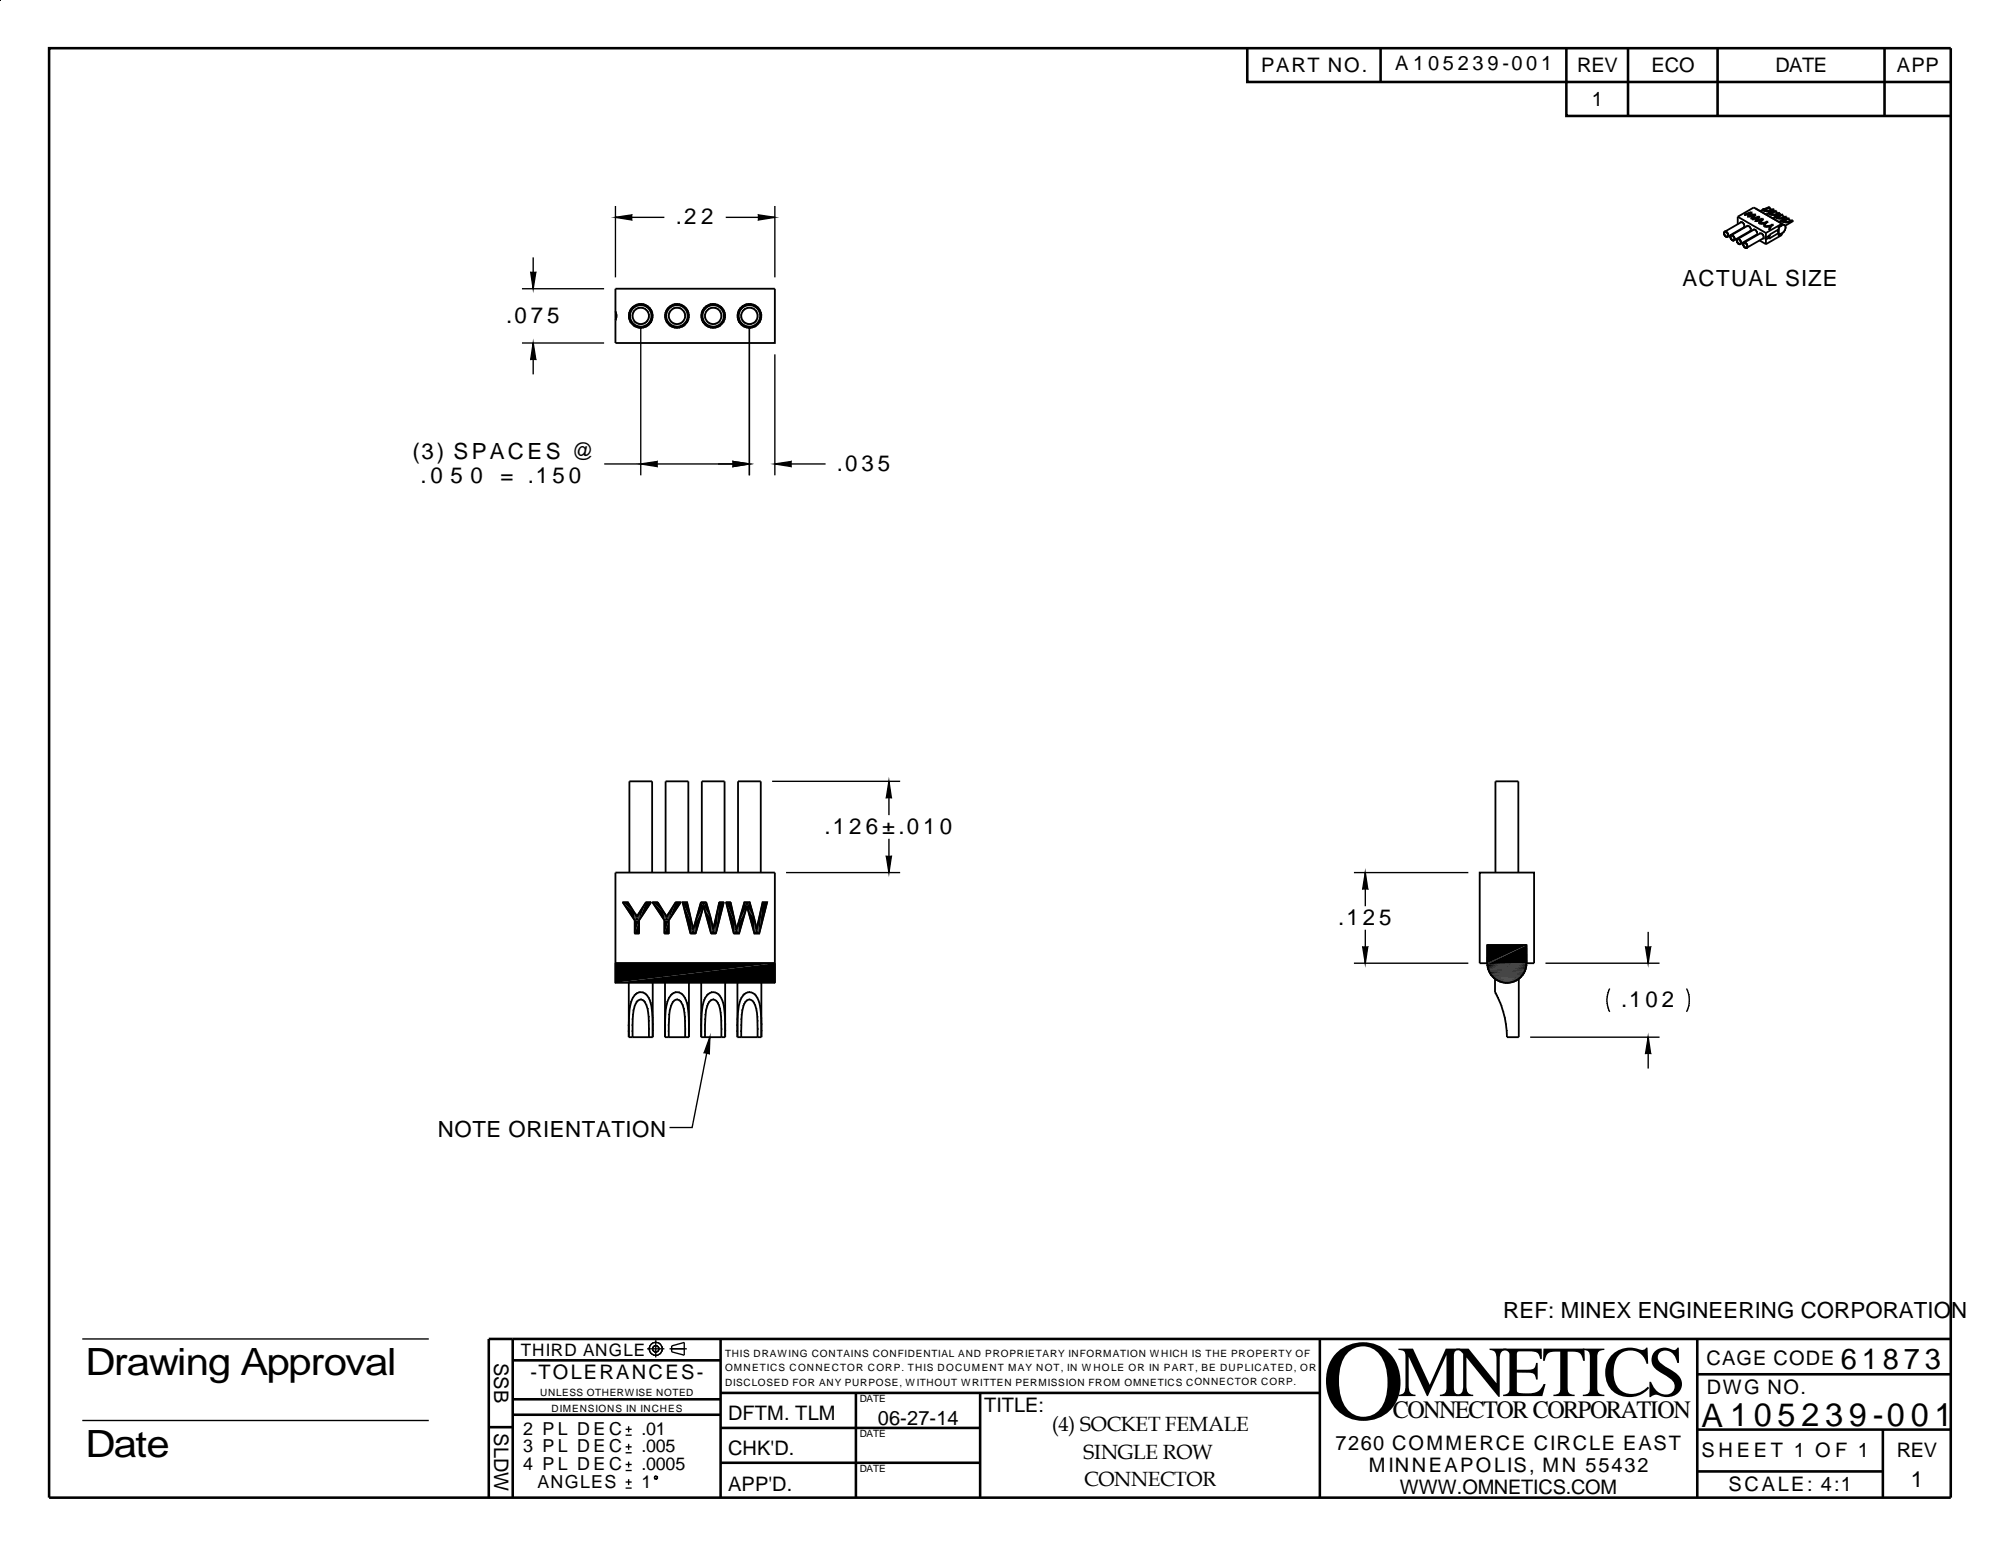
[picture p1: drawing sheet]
<svg xmlns="http://www.w3.org/2000/svg" width="279mm" height="216mm" viewBox="0 0 279 216" stroke-linecap="round" stroke-linejoin="round" font-family="sans-serif">
<defs><g id="words">
<text font-size="15.9" x="184.7" y="198.2">O</text>
<text font-size="10" x="195.2" y="195">MNETICS</text>
<g font-size="5.2">
<text x="11.9" y="192">Drawing Approval</text>
<text x="11.9" y="203.4">Date</text>
</g>
<g font-size="4.5">
<text x="237.7" y="199.2">A 1</text>
<text x="245" y="199.2">0</text>
<text x="248.3" y="199.2">5</text>
<text x="251.7" y="199.2">2</text>
<text x="255" y="199.2">3</text>
<text x="258.3" y="199.2">9 -0</text>
<text x="266.9" y="199.2">0</text>
<text x="270.3" y="199.2">1</text>
</g>
<g font-size="4">
<text x="257.2" y="191.2">6</text>
<text x="260.1" y="191.2">18</text>
<text x="266" y="191.2">7</text>
<text x="268.9" y="191.2">3</text>
</g>
<text font-size="3.5" x="194.6" y="198">CONNECTORCORPORATION</text>
<g font-size="3.1">
<text x="94.4" y="31.3">.2</text>
<text x="97.9" y="31.3">2</text>
<text x="235" y="39.9">ACTUAL SIZE</text>
<text x="70.7" y="45.1">.0</text>
<text x="74.1" y="45.1">7</text>
<text x="76.4" y="45.1">5</text>
<text x="57.6" y="64.1">(3) SPACES @</text>
<text x="116.9" y="65.8">.0</text>
<text x="120.4" y="65.8">3</text>
<text x="122.6" y="65.8">5</text>
<text x="58.8" y="67.4">. 0</text>
<text x="62.9" y="67.4">5</text>
<text x="65.7" y="67.4">0</text>
<text x="69.9" y="67.4">= .1</text>
<text x="77.2" y="67.4">5</text>
<text x="79.5" y="67.4">0</text>
<text x="115.2" y="116.5">.1</text>
<text x="118.6" y="116.5">2</text>
<text x="120.9" y="116.5">6 ± .0</text>
<text x="129" y="116.5">1</text>
<text x="131.3" y="116.5">0</text>
<text x="186.9" y="129.2">.1</text>
<text x="190.4" y="129.2">2</text>
<text x="192.7" y="129.2">5</text>
<text x="226.5" y="140.7">.1</text>
<text x="229.9" y="140.7">0</text>
<text x="232.2" y="140.7">2</text>
<text x="61.2" y="158.8">NOTE ORIENTATION</text>
<text x="210" y="184.1">REF: MINEX ENGINEERING CORPORATIO</text>
<text x="272.6" y="184.1">N</text>
<text x="267" y="207.6">1</text>
</g>
<g font-size="2.9">
<text x="146.9" y="199.8">(4) SOCKET FEMALE</text>
<text x="151.4" y="203.8">SINGLE ROW</text>
<text x="151.5" y="207.5">CONNECTOR</text>
</g>
<g font-size="2.8">
<text x="176.2" y="10">PART NO.</text>
<text x="194.9" y="9.8">A 1</text>
<text x="199.5" y="9.8">0</text>
<text x="201.6" y="9.8">5</text>
<text x="203.6" y="9.8">2</text>
<text x="205.7" y="9.8">3</text>
<text x="207.8" y="9.8">9 -0</text>
<text x="213.2" y="9.8">0</text>
<text x="215.3" y="9.8">1</text>
<text x="220.3" y="10">REV</text>
<text x="230.7" y="10">ECO</text>
<text x="248" y="10.1">DATE</text>
<text x="265" y="10.1">APP</text>
<text x="222.4" y="14.8">1</text>
<text x="69" y="190.3" transform="rotate(90 69 190.3)">SSB</text>
<text x="238.4" y="190.7">CAGE CODE</text>
<text x="74.1" y="192.6">-TOLERANCES-</text>
<text x="137.5" y="197.2">TITLE:</text>
<text x="238.5" y="194.6">DWG NO.</text>
<text x="69" y="200.2" transform="rotate(90 69 200.2)">SLDW</text>
<text x="101.7" y="203.2">CHK'D.</text>
<text x="101.7" y="198.3">DFTM. TLM</text>
<text x="122.6" y="199">06-27-14</text>
<text x="186.6" y="202.5">7260 COMMERCE CIRCLE EAST</text>
<text x="237.7" y="203.5">S H E E T 1 O F 1</text>
<text x="265" y="203.5">REV</text>
<text x="101.7" y="208.2">APP'D.</text>
<text x="191.2" y="205.6">MINNEAPOLIS, MN 55432</text>
<text x="195.5" y="208.6">WWW.OMNETICS.COM</text>
<text x="241.5" y="208.2">SCALE: 4:1</text>
</g>
<g font-size="2.5">
<text x="73.1" y="200.4">2 P L D E C</text>
<text x="73.1" y="202.8">3 P L D E C</text>
<text x="89.6" y="202.8">.005</text>
<text x="89.6" y="200.4">.01</text>
<text x="73.1" y="205.3">4 P L D E C</text>
<text x="75.1" y="207.8">ANGLES</text>
<text x="89.6" y="205.3">.0005</text>
<text x="89.6" y="207.8">1</text>
</g>
<text font-size="2.4" x="72.7" y="189.4">THIRD ANGLE</text>
<g font-size="1.4">
<text x="101.3" y="191.5">OMNETICS CONNECTOR CORP. THIS DOCUMENT MAY NOT, IN W HOLE OR IN PART, BE DUPLICATED, OR</text>
<text x="101.3" y="189.4">THIS DRAW ING CONTAINS CONFIDENTIAL AND PROPRIETARY INFORMATION W HICH IS THE PROPERTY OF</text>
<text x="75.5" y="194.9">UNLESS OTHERWISE NOTED</text>
<text x="77" y="197.2">DIMENSIONS IN INCHES</text>
<text x="101.3" y="193.5">DISCLOSED FOR ANY PURPOSE, W ITHOUT W RITTEN PERMISSION FROM OMNETICS CONNECTOR CORP.</text>
<text x="120.1" y="195.9">DATE</text>
<text x="120.1" y="200.7">DATE</text>
<text x="120.1" y="205.6">DATE</text>
</g>
</g></defs>
<g fill="#000">
<path d="M74 38h.1l-.1 .1zM74 38h.1zM74.8 38h.2h-.2zM74.8 38h.2zM86 30.4l2.2-.4v.7zM85.3 30.4h.7v.1zM85.3 30.4l.7-.1v.1zM88.2 29.9h.1l-.1 .1zM88.3 29.9v.1h-.1zM88.2 30.7h.1v.1zM88.2 30.7l.1 .1h-.1zM106 30.7v.1h-.1z"/>
<path d="M105.9 30.7h.1l-.1 .1zM105.9 29.9l.1 .1h-.1zM105.9 29.9h.1v.1zM106 30l2.2 .4-2.2 .3zM108.2 30.3l.7 .1h-.7zM108.2 30.4h.7l-.7 .1zM240.7 32.5h.2zM240.7 32.6h.2zM240.7 32.5l.2 .1zM240.7 32.4h.2zM240.7 32.7h.2zM240.8 32.4l.1 .1z"/>
<path d="M240.8 32.7h.1zM240.8 32.3l.1 .1zM240.8 32.8l.1-.1zM240.8 32.9l.1-.1zM240.8 32.8h.1zM240.9 32.3v.1zM240.9 32.2v.2zM240.8 32.9h.1zM240.9 32.3l.1 .1zM240.9 32.9h.1zM241 32.2v.1zM240.9 33l.1-.1z"/>
<path d="M241 32.2v.2zM240.9 33h.1zM241.1 32.2l-.1 .2zM241 32.9v.1zM241.1 32.2v.2zM241.1 33l-.1 .1zM241.1 32.3v.1zM241.2 32.3l-.1 .1zM241.1 33v.1zM241.2 32.3v.1zM241.2 33l-.1 .2zM241.2 32.4l.1-.1z"/>
<path d="M241.3 32.3l-.1 .1zM241.2 33l-.1 .1zM241.2 33.1v.1zM241.2 32.5l.1-.1zM241.3 32.4l-.1 .1zM241.2 33v.2zM241.3 32.5l.1-.1zM241.3 33.1v.1zM241.3 33v.2zM241.3 32.5h.1zM241.3 33.1l.1 .1zM241.3 32.6l.1-.1z"/>
<path d="M241.3 33l.1 .2zM241.3 32.6h.1zM241.3 33l.1 .1zM241.4 32.7l.1-.1zM241.4 33l.1 .1zM241.4 33v.1zM241.4 32.7h.1zM241.4 33h.1zM241.4 32.8h.1zM241.4 32.9h.1zM241.4 32.8l.1-.1zM241.4 32.9l.1-.1z"/>
<path d="M241.6 33h.1zM241.6 33.1h.1zM241.6 33l.1 .1zM241.6 32.9l.2 .1zM241.6 33.2h.2zM241.6 33h.2zM241.6 33.1h.2zM241.7 32.9h.1zM241.7 32.8l.1 .1zM241.7 33.3l.1-.1zM241.7 32.9l.1 .1zM241.7 33.2h.1z"/>
<path d="M241.7 33.4l.1-.1zM241.7 33.3h.1zM241.8 32.7l.1 .2zM241.7 33.4h.2zM241.8 32.8l.1 .1zM241.9 32.7v.2zM241.8 33.5l.1-.1zM241.9 32.8v.1zM241.8 33.5h.1zM242 32.8l-.1 .1zM242 32.7v.2zM242 33.5l-.1 .1z"/>
<path d="M242 32.8v.1zM241.9 33.6l.1-.1zM242.1 32.8l-.1 .1zM242 33.5v.2zM242 33.5l-.1 .2zM242 33.5v.1zM242.1 32.8v.1zM242.1 33.6l-.1 .1zM242.1 32.9v.1zM242.1 33.5l-.1 .2zM242.1 33l.1-.1zM242.1 33.6v.1z"/>
<path d="M242.2 32.9l-.1 .1zM242.1 33l.2-.1zM242.1 33.6l.1 .1zM242.3 33h-.1zM242.2 33h.1zM242.2 33.6l-.1 .1zM242.2 33.6v.1zM242.2 33.1l.1-.1zM242.2 33.6l.1 .1zM242.2 33.5l.1 .2zM242.2 33.1h.1zM242.2 33.5l.1 .1z"/>
<path d="M242.3 33.2l.1-.1zM242.3 33.5l.1 .1zM242.3 33.3l.1-.1zM242.3 33.5h.1zM242.3 33.2h.1zM242.3 33.3h.1zM242.3 33.4l.1 .1zM242.3 33.4h.1zM242.3 33.4l.1-.1zM242.5 33.6h.1zM242.5 33.5h.2zM242.5 33.4l.2 .1z"/>
<path d="M242.5 33.7h.2zM242.5 33.7l.2-.1zM242.5 33.6h.2zM242.6 33.4h.1zM242.5 33.8h.2zM242.6 33.3l.1 .1zM242.6 33.9l.1-.1zM242.6 33.4l.1 .1zM242.6 33.8h.1zM242.7 33.3v.1zM242.6 34l.1-.1zM242.6 33.9h.1z"/>
<path d="M242.7 33.3l.1 .1zM242.7 33.9h.1zM242.7 34l.1-.1zM242.8 33.3v.1zM242.8 33.9l-.1 .1zM242.8 34l-.1 .1zM242.7 34.1l.1-.1zM242.9 33.3v.1zM242.9 34l-.1 .1zM242.8 34.1l.1-.1zM243 33.3l-.1 .1zM242.9 34.1l-.1 .1z"/>
<path d="M242.9 34v.2zM243 33.3v.1zM243 34.1l-.1 .1zM243.1 33.4l-.1 .1zM243 33.4v.1zM243 34.1v.1zM243 33.5l.1-.1zM243.1 33.5v-.1zM243.1 34.1v.1zM243.1 34.1l-.1 .1zM243.1 33.5h.1zM243.1 33.6l.1-.1z"/>
<path d="M243.1 34.1l.1 .1zM243.1 33.6h.1zM243.1 33.7l.1-.1zM243.1 31v.1zM243.2 33.7l.1-.1zM243.2 34.1h.1zM243.2 34.1v.1zM243.2 33.8l.1-.1zM243.2 33.7h.1zM243.2 34v.1zM243.2 34l.1 .1zM243.2 34h.1z"/>
<path d="M243.1 30.9l.1 .2zM243.2 33.8h.1zM243.2 33.9h.1zM243.2 30.9v.1zM243.2 33.9l.1 .1zM243.3 30.9v.1zM243.4 30.9v.2zM243.5 31l-.1 .1zM243.5 31v.1zM243.5 31.2l.1-.1zM243.5 31.8l.1 .1zM243.4 34h.1z"/>
<path d="M243.4 33.9l.1 .1zM243.4 34.2h.1zM243.4 34.2l.1-.1zM243.4 34.1h.1zM243.5 33.9l.1 .1zM243.5 34.3h.1zM243.5 34h.1zM243.4 34h.2zM243.4 34l.2 .1zM243.4 34.1h.2zM243.4 34.2h.2zM243.6 31.8v.1z"/>
<path d="M243.6 31.3l.1-.1zM243.6 31.7l.1 .2zM243.6 31.3h.1zM243.5 33.8l.1 .1zM243.5 34.4l.1-.1zM243.5 33.8l.1 .2zM243.6 33.8v.1zM243.5 34.5l.1-.1zM243.6 31.7l.2 .1zM243.6 31.4l.2-.1zM243.7 31.7h.1zM243.7 31.6l.1 .1z"/>
<path d="M243.7 31.6h.1zM243.7 31.5h.1zM243.7 31.5l.1-.1zM243.6 33.8l.1 .1zM243.6 34.5l.1-.1zM243.7 33.8v.1zM243.6 34.6l.1-.1zM243.8 33.8l-.1 .1zM243.8 33.8v.1zM243.7 34.6l.1-.1zM243.8 34.5l-.1 .1zM243.9 33.8l-.1 .1z"/>
<path d="M243.8 34.6l-.1 .1zM243.9 33.8l-.1 .2zM243.8 34.6v.1zM243.9 33.8v.2zM243.9 34.6l-.1 .1zM243.9 34v-.1zM244 33.9l-.1 .1zM243.9 34l.1-.1zM243.9 34.6v.1zM243.9 34h.2zM243.9 34.6l.1 .2zM243.9 34.6v.2z"/>
<path d="M243.9 34.1l.2-.1zM243.9 34.6l.1 .1zM244 34.1l.1-.1zM244 34.6v.1zM244 34.1h.1zM244 34.6l.1 .1zM244 34.2l.1-.1zM243.9 31.5l.2 .1zM244.1 34.2h.1zM244.1 34.6h.1zM244.1 34.6v.1zM244.1 34.5l.1 .1z"/>
<path d="M244 31.5l.1 .1zM244.1 34.3l.1-.1zM244.1 34.4l.1-.1zM244.1 34.3h.1zM244.1 34.5h.1zM244.1 34.4h.1zM244.1 34.4l.1 .1zM244.1 31.4v.2zM244.2 31.4v.1zM244.1 31.4l.1 .1zM244.2 31.4v.2zM244.3 31.5l-.1 .1z"/>
<path d="M244.3 30.2h.1zM244.3 30.1l.1 .1zM244.4 31.5l-.1 .1zM244.3 31.5v.1zM244.3 31.6l.1-.1zM244.5 31.6l-.1 .1zM244.4 31.7l.1-.1zM244.4 32.3l.1 .1zM244.5 32.3v.1zM244.5 31.8l.1-.1zM244.5 29.6v.2zM244.5 29.7v.1z"/>
<path d="M244.4 29.7l.1 .1zM244.5 32.3l.1 .1zM244.5 31.8h.1zM244.5 32.2l.1 .1zM244.5 31.9h.2zM244.6 32.2h.1zM244.6 32l.1-.1zM244.6 32h.1zM244.9 32v.1zM244.8 32l.1 .1zM244.9 32l.1 .1zM245 29.9v.1z"/>
<path d="M245 31.9v.2zM245 30v.1zM245.1 31.9v.2zM245.2 32l-.1 .1zM245.3 32l-.1 .1zM245.3 32l-.1 .2zM245.3 32.2l.1-.1zM245.4 32.1l-.1 .1zM245.3 29v.1zM245.3 32.8l.1 .1zM245.3 32.2h.1zM245.4 32.8v.1z"/>
<path d="M245.4 32.3l.1-.1zM245.4 30.8l.1 .1zM245.4 32.8l.1 .1zM245.4 32.4l.1-.1zM245.4 32.7l.1 .1zM245.4 32.7l.2 .1zM245.4 32.4h.2zM245.4 32.5l.2-.1zM245.5 32.7h.1zM245.5 32.6l.1-.1zM245.5 30.2l.1 .2zM245.5 30.3l.1 .1z"/>
<path d="M245.7 32.5l.1 .1zM245.7 32.6h.1zM245.8 32.5l.1 .1zM245.9 32.4v.2zM245.9 32.5v.1zM246 32.4v.2zM246.1 32.5l-.1 .1zM246.1 32.5v.1zM246 30.6l.1 .1zM246.2 32.6l-.1 .1zM246.2 32.7l.1-.1zM246.2 33.3l.1 .2z"/>
<path d="M246.3 32.7l-.1 .1zM246.2 32.8l.1-.1zM246.2 29.4l.1-.1zM246.1 29.4l.2-.1zM246.1 29.3h.2zM246.3 29.3h.1zM246.1 29.2l.2 .1zM246.2 29.2l.1 .1zM246.3 33.3v.1zM246.3 32.8l.1-.1zM246.3 29.3l-.1 .1zM246.2 29.1l.1 .2z"/>
<path d="M246.3 33.3l.1 .1zM246.3 32.9l.1-.1zM246.3 29.1v.1zM246.3 29.4v.1zM246.3 33.3h.1zM246.3 32.9h.1zM246.3 29.1l.1 .1zM246.4 33.2l.1 .1zM246.4 33.2h.1zM246.4 33.1l.1-.1zM246.4 33h.1zM246.4 29.4l-.1 .1z"/>
<path d="M246.4 31.1v.1zM246.4 29.1v.1zM246.4 29.4v.1zM246.4 29.2l.1 .1zM246.5 29.3l.1 .1zM246.4 29.3h.1zM246.3 29.3h.2zM246.5 29.3h.1zM246.4 29.4l.1-.1zM246.5 29.4l-.1 .1zM246.5 29.4v.1zM246.4 31.2h.1z"/>
<path d="M246.5 29.1v.2zM246.5 29.2l.1 .1zM246.6 29.4l-.1 .2zM246.6 29.1v.1zM246.5 29.1l.1 .1zM246.6 29.4v.1zM246.7 29.4v.1zM246.7 29.5v.1zM246.7 29.1v.1zM246.5 33.2h.2zM246.5 33.3h.2zM246.5 33.4l.2-.1z"/>
<path d="M246.5 33.4h.2zM246.6 33.2h.1zM246.6 33.4h.1zM246.7 29.2l.1 .1zM246.8 29.4l-.1 .1zM246.8 29.5v.1zM246.8 29.4v.2zM246.8 29.1l.1 .2zM246.8 29l.1 .2zM246.9 29.5l.1 .1zM247 29.4v.1zM247 29l.1 .1z"/>
<path d="M247.1 29v.2zM247.1 29.4v.1zM247.1 29.5l.1 .1zM247.1 31.5v.1zM247.1 29.9l.1-.1zM247 29.8h.2zM247.2 29.8h.1zM247 29.7l.2 .1zM247.1 29.7l.1 .1zM247 33.1h.2zM247 33h.2zM247 32.9l.2 .1z"/>
<path d="M247 32.9h.2zM247.1 32.9h.1zM247.1 33.1l.1 .1zM247.2 33.2v.1zM247.2 33v.2zM247.2 32.9v.1zM247.1 32.8l.1 .1zM247.2 29.8l-.1 .2zM247.1 33.1h.1zM247.2 33.1v.1zM247.2 33.2l-.1 .1zM247.2 32.9l.1 .1z"/>
<path d="M247.2 29.4v.1zM247.1 29.6l.1 .2zM247.2 29.6v.2zM247.1 33.2h.1zM247.3 33.1l-.1 .1zM247.2 33.2l.1-.1zM247.1 33.3l.1-.1zM247.2 33.2h.1zM247.2 32.8l.1 .1zM247.2 32.9h.1zM247.2 29.9v.1zM247.1 31.6h.1z"/>
<path d="M247.2 32.8h.2zM247.1 29h.1zM247.2 29.6v.1zM247.1 29.1l.2-.1zM247.3 29.9l-.1 .1zM247.2 29.1h.1zM247.3 29.4v.1zM247.2 29.2l.1-.1zM247.3 29.6v.1zM247.2 29.3l.2-.1zM247.4 29.9l-.1 .2zM247.2 29.8h.2z"/>
<path d="M247.4 29.8h.1zM247.3 29.9l.1-.1zM247.4 29.3h-.1zM247.3 29.3h.1zM247.3 29.7l.1 .1zM247.4 29.8l.1 .1zM247.4 30v.1zM247.4 29.7v.1zM247.4 29.9l-.1 .1zM247.4 29.9v.1zM247.4 29.3v.1zM247.4 29.3l.1 .1z"/>
<path d="M247.4 29.7l.1 .1zM247.5 29.4v.1zM247.5 29.9l-.1 .1zM247.5 30l-.1 .1zM247.5 29.6v.1zM247.5 29.9v.1zM247.6 30l-.1 .1zM247.6 29.9l-.1 .2zM247.6 29.9v.2zM247.6 29.6v.1zM247.6 29.3l.1 .1zM247.6 29.7l.1 .1z"/>
<path d="M247.6 30v.1zM247.7 29.4l.1 .1zM247.7 29.4h.1zM247.7 30v.1zM247.7 29.3l.1 .1zM247.7 29.3l.2 .1zM247.7 29.3h.2zM247.7 29.7l.1 .1zM247.7 29.6l.1 .1zM247.8 30v.1zM247.9 30v.1zM247.9 29.5v.1z"/>
<path d="M247.9 29.6l.1 .1zM248 29.9v.2zM248 30l.1 .1zM247.9 30.4l.2-.1zM247.9 30.3h.2zM248.1 30.3h.1zM247.9 30.2l.2 .1zM248.1 30.3l.1 .1zM248 30.2l.1 .1zM248.1 29.9v.1zM248.1 30.4l-.1 .1zM248 30.5l.1-.1z"/>
<path d="M248.1 30.2v.1zM248.1 30.1v.2zM248.1 30.4v.1zM248 29.6h.2zM248 29.5h.2zM248.1 30.1l.1 .1zM248.1 29.7l.1-.1zM248.2 30.4l-.1 .1zM248.1 29.7h.1zM248.2 30v.1zM248.2 30.1v.1zM248.1 29.8l.1-.1z"/>
<path d="M248.2 30.4v.2zM248.2 30.3l.1 .1zM248.1 30.4h.2zM248.3 30.4l.1-.1zM248.3 29.8l-.1 .1zM248.2 29.8h.1zM248.2 30.2l.1 .1zM248.3 30.3l.1 .1zM248.2 30.4h.1zM248.2 30.5l.1-.1zM248.3 30.4l-.1 .1zM248.3 30.5v.1z"/>
<path d="M248.3 29.8l.1 .1zM248.3 30.2l.1 .1zM248.3 29.9l.1 .1zM248.3 30.4v.1zM248.3 30.1l.1 .2zM248.4 30.4l-.1 .1zM248.4 30.4v.2zM248.3 32.1l.1 .1zM248.3 32.2h.1zM248.3 32.3h.1zM248.3 32.4l.1-.1zM248.3 32l.1 .1z"/>
<path d="M248.3 32.4h.1zM248.5 30.5l-.1 .1zM248.3 32l.2 .1zM248.3 32.5h.2zM248.5 30.5v.1zM248.5 30.1v.2zM248.5 29.8v.2zM248.5 32.8v.1zM248.5 32.7v.1zM248.5 32.8l-.1 .1zM248.6 32.7l-.1 .1zM248.4 32.9l.1-.1z"/>
<path d="M248.5 32.8l.1-.1zM248.4 32.8h.1zM248.5 32.8h.1zM248.4 31.7l.1 .1zM248.5 31.8h.1zM248.4 31.7h.1zM248.4 31.6l.1 .1zM248.5 30.2l.1 .1zM248.5 32.8l.1 .1zM248.5 31.7l.1 .1zM248.6 29.9l.1 .1zM248.6 30.5v.1z"/>
<path d="M248.6 29.8l.2 .1zM248.6 30.1l.1 .1zM248.6 29.8h.2zM248.6 30.2l.1 .1zM248.7 30.5l.1 .1zM248.7 30.5v.1zM248.8 30.5v.1zM248.8 30v.1zM248.8 30.1l.1 .1zM248.9 30.4v.2zM248.9 30.5l.1 .1zM248.8 30.9l.1-.1z"/>
<path d="M248.8 30.8h.1zM248.9 30.8h.2zM248.9 30.7v.1zM248.9 30.8l.2 .1zM248.9 30.9h.1zM248.8 30.9h.2zM248.9 30.7l.1 .1zM249 30.4v.1zM249 30.9l-.1 .1zM248.9 31.3l.1 .1zM249 32.5l.1 .1zM249 30.9v.1z"/>
<path d="M248.9 30.1h.1zM248.9 30.1l.1-.1zM248.9 30h.1zM249 30.6v.2zM249 30.2l.1-.1zM249.1 30.9l-.1 .2zM249 31.3l.1 .1zM249.1 32.5l.1 .1zM249.1 30.5v.1zM249 30.2h.1zM249.1 30.6v.2zM249.1 31.3v.1z"/>
<path d="M249.1 32.4l.1 .1zM249 30.3l.1-.1zM249.1 31v.1zM249.2 30.3l-.1 .1zM249.1 30.8h.1zM249.2 30.8l.1 .1zM249 30.8l.2 .1zM249 30.9h.2zM249.2 30.9h.1zM249.1 30.9h.1zM249.1 31l.1-.1zM249.2 31.3v.1z"/>
<path d="M249.2 32.4h.1zM249.1 30.7l.1 .1zM249.2 30.9l-.1 .1zM249.2 31v.1zM249.2 30.3v.1zM249.2 30.3l.1 .1zM249.2 30.9v.1zM249.2 30.7l.1 .1zM249.2 30.4l.1 .1zM249.2 30.9v.2zM249.3 31.3l-.1 .1zM249.2 32.3l.1 .1z"/>
<path d="M249.3 31.3v.1zM249.3 32.2l.1 .1zM249.2 30.6l.1 .2zM249.3 30.9v.2zM249.4 31.4l-.1 .1zM249.3 32.2h.1zM249.4 31l-.1 .1zM249.4 31l-.1 .2zM249.4 30.6v.2zM249.4 31.5v-.1zM249.4 31.5l.1-.1zM249.4 32.1h.1z"/>
<path d="M249.4 30.4v.1zM249.4 31.6l.1-.1zM249.4 32h.1zM249.4 30.7v.2zM249.4 31.6h.1zM249.4 31.7l.1-.1zM249.4 31.7h.1zM249.4 31.8h.1zM249.4 31.9h.1zM249.4 31.7h.2zM249.4 31v.1zM249.5 30.4l.1 .1z"/>
<path d="M249.5 31.1v.1zM249.5 30.4h.1zM249.5 31v.1zM249.5 30.6l.1 .1zM249.5 30.3l.2 .1zM249.5 30.3h.2zM249.5 30.7l.1 .1zM249.6 31.1v.1zM249.6 31l.1 .1zM249.7 30.5v.1zM249.7 30.6l.1 .1zM249.8 31v.1z"/>
<path d="M249.8 31l.1 .2zM249.9 30.9v.2zM249.8 30.6l.1-.1zM249.8 30.6h.2zM249.9 30.7l.1-.1zM250 31v.1zM249.9 30.8l.1-.1zM249.9 30.8h.1zM250.1 30.8l-.1 .1zM250.1 30.8l.1 .2zM250.1 30.9l.1 .2zM250.3 30.9v.1z"/>
<path d="M250.4 30.9l.1 .2zM250.4 30.9l.1 .1zM250.4 30.9h.1zM250.4 30.8l.1 .1zM74.1 50.2v.1h-.1zM74 50.2h.1l-.1 .1zM74.5 47.9l.3 2.3h-.7zM74.1 38h.7l-.3 2.3zM74.5 47.3v.6h-.1zM74.5 47.3l.1 .6h-.1zM74.5 40.3h.1l-.1 .6zM74.4 40.3h.1v.6z"/>
<path d="M74.8 50.2h.1l.1 .1zM74.8 50.2l.2 .1h-.2zM86 44.6l.1 .1zM86 43.6h.1zM86.1 44.4l.1 .1zM86.1 43.8h.1zM86.1 44.3h.1zM86.1 44.1h.1zM86.1 43.9h.1zM87.7 44.3h.2zM87.8 44.4l.1-.1zM87.8 43.9h.1z"/>
<path d="M87.7 43.9h.2zM87.7 44.1h.2zM87.8 44.6h.1zM87.8 43.6l.1 .1zM87.8 44.2h.1zM87.8 44h.1zM87.8 44.5l.1-.1zM87.8 43.8h.1zM87.9 44.8h.1zM87.9 43.4l.1 .1zM87.9 44.1h.1zM87.9 44.7h.1z"/>
<path d="M87.9 43.5l.1 .1zM87.9 44.3h.1zM87.9 43.9h.1zM88 44.6l.1-.1zM88 43.6l.1 .1zM88 45h.1zM88 43.2l.1 .1zM88 44.9h.1zM88 43.3l.1 .1zM88 44.8l.2-.1zM88.1 44.8l.1-.1zM88.1 43.4l.1 .1z"/>
<path d="M88 43.4l.2 .1zM88.1 45.2l.1-.1zM88.1 43l.1 .1zM88.1 45.1l.1-.1zM88.1 43.1l.1 .1zM88.2 45l.1-.1zM88.2 43.2l.1 .1zM88.2 44.1h.2zM88.4 45.2l-.1 .1zM88.3 45.3l.1-.1zM88.3 42.9l.1 .1zM88.3 45.4l.1-.1z"/>
<path d="M88.3 42.8l.1 .1zM88.3 43.9h.1zM88.3 44.3h.1zM88.4 45.1l-.1 .1zM88.3 45.2l.1-.1zM88.3 43l.1 .1zM88.3 43.7l.1 .1zM88.3 44.5h.1zM88.4 43.5l.1 .1zM88.4 44.7h.1zM88.5 45.4v.1zM88.5 42.8v.1z"/>
<path d="M88.6 45.5l-.1 .1zM88.5 42.7l.1 .1zM88.6 45.3l-.1 .1zM88.5 42.9l.1 .1zM88.5 43.3l.1 .1zM88.5 44.9l.1-.1zM88.6 44.8l-.1 .1zM88.7 45.5l-.1 .1zM88.6 42.6l.1 .1zM88.6 43.2l.1 .1zM88.7 45h-.1zM88.6 45h.1z"/>
<path d="M88.7 45.4v.1zM88.7 42.7v.1zM88.8 45.6l-.1 .1zM88.7 42.5l.1 .2zM88.8 43.1l.1 .1zM88.9 45.1l-.1 .1zM88.9 45.5v.1zM88.9 42.6v.1zM88.9 45.6v.1zM88.9 42.5v.1zM89 45.7l-.1 .1zM88.9 42.4l.1 .1z"/>
<path d="M89 42.9v.2zM89 43v.1zM89 45.1v.2zM89.1 45.6v.1zM89.1 42.5v.2zM89.1 45.7v.1zM89.1 42.4v.2zM89.2 45.7v.2zM89.2 42.4v.1zM89.1 42.4l.1 .1zM89.2 42.9v.1zM89.2 45.2v.1z"/>
<path d="M89.3 45.6v.1zM89.3 42.5v.1zM89.3 45.7v.1zM89.3 42.4v.1zM89.4 45.8v.1zM89.4 42.3v.2zM89.4 42.9v.1zM89.4 45.3v.1zM89.6 45.6v.1zM89.6 42.5v.1zM89.6 45.7v.1zM89.6 42.4v.1z"/>
<path d="M89.6 42.9v.1zM89.6 45.3v.1zM89.6 45.8v.1zM89.6 42.3v.2zM89.8 42.9v.1zM89.8 45.2v.1zM89.8 45.6v.1zM89.8 42.5v.2zM89.8 45.7v.1zM89.8 42.4v.1zM89.9 45.7v.2zM89.9 42.4v.1z"/>
<path d="M90 42.9v.2zM90 45.1v.2zM90 45.5v.2zM90 42.6v.1zM90 45.6v.1zM90 45.6v.2zM90 42.5v.1zM90.1 45.7v.1zM90.1 42.4v.1zM90.2 43.1l-.1 .1zM90.1 45.1l.1 .1zM90.2 45.4l.1 .2z"/>
<path d="M90.3 42.7l-.1 .1zM90.2 45.6l.1 .1zM90.3 42.6l-.1 .1zM90.3 45.6v.1zM90.3 42.5v.2zM90.4 43.2l-.1 .1zM90.3 45h.1zM90.4 45.3v.1zM90.4 45.3l.1 .1zM90.4 42.8v.1zM90.4 43.4l.1-.1zM90.4 44.8l.1 .1z"/>
<path d="M90.4 45.4l.1 .2zM90.5 42.7l-.1 .1zM90.5 45.5v.1zM90.5 45.5l.1 .1zM90.5 42.7v.1zM90.5 43.6l.1-.1zM90.5 44.7h.1zM90.6 45.2v.1zM90.6 43v-.1zM90.6 45.3l.1 .1zM90.7 42.8l-.1 .1zM90.6 42.9l.1-.1z"/>
<path d="M90.6 43.8l.1-.1zM90.6 44.5h.1zM90.6 43.9h.2zM90.6 44.3h.2zM90.7 44.1h.1zM90.7 45l.1 .1zM90.7 43.2l.1-.1zM90.8 43.1l-.1 .1zM90.7 45.1l.1 .1zM90.7 43.1l.1-.1zM90.8 45.1l.1 .2zM90.8 45.1l.1 .1z"/>
<path d="M90.8 43.1l.1-.1zM90.8 44.9h.1zM90.8 43.4l.1-.1zM90.9 45h.1zM90.9 43.3l.1-.1zM90.9 44.6l.1 .1zM90.9 43.6l.1-.1zM91 44.4l.1 .1zM91 43.8h.1zM91 44.8h.1zM91 43.5l.1-.1zM91 44.2h.1z"/>
<path d="M91 44h.1zM91 44.6h.2zM91 43.7l.2-.1zM91.1 44.6h.1zM91.1 43.7l.1-.1zM91.1 44.3h.1zM91.1 44.3l.1 .1zM91.1 43.9h.1zM91.1 44.1h.1zM91.1 44.3l.2 .1zM91.1 43.9h.2zM91.2 44.1h.1z"/>
<path d="M92.8 44.1h.1zM92.8 44.3h.1zM92.8 44.4l.1-.1zM92.8 43.9h.1zM92.9 44.6h.1zM92.9 43.6l.1 .1zM92.9 44.2h.1zM92.9 44h.1zM92.9 44.5l.1-.1zM92.9 43.8h.1zM92.9 44.8h.1zM92.9 43.4l.1 .1z"/>
<path d="M92.9 44.1h.2zM93 44.7h.1zM92.9 44.7h.2zM92.9 43.5l.2 .1zM93 43.5l.1 .1zM93 44.3h.1zM93 43.9h.1zM93 44.6l.1-.1zM93 43.6l.1 .1zM93 45h.2zM93 43.2l.2 .1zM93 44.9h.2z"/>
<path d="M93 43.3l.2 .1zM93.1 44.8l.1-.1zM93.1 43.4l.1 .1zM93.2 45.2l.1-.1zM93.2 43l.1 .1zM93.2 45.1l.1-.1zM93.2 43.1l.1 .1zM93.2 45l.1-.1zM93.2 43.2l.1 .1zM93.3 44.1h.1zM93.4 45.2l-.1 .1zM93.3 45.3l.1-.1z"/>
<path d="M93.3 42.9l.1 .1zM93.3 45.4l.2-.1zM93.5 45.3l-.1 .1zM93.4 42.8l.1 .1zM93.3 42.8l.2 .1zM93.3 43.9h.2zM93.3 44.3h.2zM93.5 45.1l-.1 .1zM93.4 45.2l.1-.1zM93.4 43l.1 .1zM93.4 43.7l.1 .1zM93.4 44.5h.1z"/>
<path d="M93.5 43.5l.1 .1zM93.5 44.7h.1zM93.6 45.4l-.1 .1zM93.5 42.8l.1 .1zM93.6 45.5l-.1 .1zM93.5 42.7l.1 .1zM93.6 45.3l-.1 .1zM93.5 42.9l.1 .1zM93.6 43.3l.1 .1zM93.6 44.9l.1-.1zM93.8 45.5l-.1 .1zM93.7 42.6l.1 .1z"/>
<path d="M93.8 45.4l-.1 .1zM93.7 42.7l.1 .1zM93.8 45.6l-.1 .1zM93.7 42.5l.1 .2zM93.7 43.2l.1 .1zM93.7 45h.1zM93.9 43.1l.1 .1zM94 45.1l-.1 .1zM94 45.5l-.1 .1zM93.9 42.6l.1 .1zM94 45.6l-.1 .1zM93.9 42.5l.1 .1z"/>
<path d="M94 45.7v.1zM94 42.4v.1zM94.1 42.9v.2zM94.1 45.1v.2zM94.2 45.6l-.1 .1zM94.2 45.6v.1zM94.2 42.5v.2zM94.1 42.5l.1 .2zM94.2 45.7l-.1 .1zM94.1 42.4l.1 .2zM94.2 45.7v.2zM94.2 42.4v.1z"/>
<path d="M94.3 42.9v.1zM94.3 45.2v.1zM94.4 45.6v.1zM94.4 42.5v.1zM94.4 45.7v.1zM94.4 42.4v.1zM94.5 45.8l-.1 .1zM94.4 42.3l.1 .2zM94.5 42.9v.1zM94.5 45.3v.1zM94.6 45.6v.1zM94.6 42.5v.1z"/>
<path d="M94.6 45.7v.1zM94.6 42.4v.1zM94.7 42.9v.1zM94.7 45.3v.1zM94.7 45.8v.1zM94.7 42.3v.2zM94.9 42.9l-.1 .1zM94.8 45.2l.1 .1zM94.8 45.6l.1 .1zM94.9 42.5l-.1 .2zM94.8 42.5v.2zM94.8 45.7l.1 .1z"/>
<path d="M94.9 42.4l-.1 .1zM94.9 45.7v.2zM94.9 42.4v.1zM95.1 42.9l-.1 .2zM95 45.1l.1 .2zM95.1 45.5v.2zM95.1 42.6v.1zM95.1 45.6v.1zM95.1 45.6v.2zM95.1 42.5v.1zM95.1 45.7l.1 .1zM95.2 42.4l-.1 .1z"/>
<path d="M95.3 43.1l-.1 .1zM95.2 45.1l.1 .1zM95.2 45.4l.1 .2zM95.3 42.7l-.1 .1zM95.3 45.6v.1zM95.3 42.6v.1zM95.3 45.6l.1 .1zM95.4 42.5l-.1 .2zM95.4 43.2l-.1 .1zM95.3 45h.1zM95.4 45.3l.1 .1zM95.5 42.8l-.1 .1z"/>
<path d="M95.5 43.4l.1-.1zM95.5 44.8l.1 .1zM95.5 45.4v.2zM95.5 42.7v.1zM95.5 45.5l.1 .1zM95.6 42.7l-.1 .1zM95.6 43.6l.1-.1zM95.6 44.7h.1zM95.6 45.2l.1 .1zM95.6 43l.1-.1zM95.6 45.3l.1 .1zM95.7 42.8l-.1 .1z"/>
<path d="M95.6 42.9l.1-.1zM95.7 43.8l.1-.1zM95.7 44.5h.1zM95.7 45.3l.1 .1zM95.8 42.8l-.1 .1zM95.7 43.9h.1zM95.7 44.3h.1zM95.7 44.1h.1zM95.8 45l.1 .1zM95.8 43.2l.1-.1zM95.8 43.1v.1zM95.8 45.1l.1 .1z"/>
<path d="M95.8 43.1l.1-.1zM95.9 45.1v.2zM95.9 45.1l.1 .1zM95.9 43v.1zM95.9 43.1v-.1zM95.9 44.9h.1zM95.9 43.4l.1-.1zM95.9 45h.1zM95.9 43.3l.1-.1zM96 44.6l.1 .1zM96 43.6l.1-.1zM96 45h.1z"/>
<path d="M96 43.3l.1-.1zM96 44.4l.2 .1zM96 43.8h.2zM96 44.8h.1zM96 43.5l.1-.1zM96.1 44.2h.1zM96.1 44h.1zM96.1 44.8h.1zM96.1 43.5l.1-.1zM96.1 44.6h.1zM96.1 43.7l.1-.1zM96.2 44.6h.1z"/>
<path d="M96.2 43.7l.1-.1zM96.2 44.3h.1zM96.2 43.9h.1zM96.2 44.1h.1zM96.2 44.3l.1 .1zM96.2 44.1h.2zM97.9 44.1h.1zM97.9 44.3h.1zM97.9 44.4l.1-.1zM97.9 43.9h.1zM97.9 44.6h.1zM97.9 43.6l.1 .1z"/>
<path d="M97.9 44.2h.1zM97.9 44h.1zM98 44.5l.1-.1zM97.9 44.5l.2-.1zM97.9 43.8h.2zM98 43.8h.1zM98 44.8h.1zM98 43.4l.1 .1zM98 44.7h.1zM98 43.5l.1 .1zM98 44.3h.1zM98 43.9h.1z"/>
<path d="M98 44.1h.1zM98.1 45h.1zM98.1 43.2l.1 .1zM98.1 44.6l.1-.1zM98.1 43.6l.1 .1zM98.1 44.9h.1zM98.1 43.3l.1 .1zM98.2 44.8l.1-.1zM98.2 43.4l.1 .1zM98.3 45.1v.1zM98.3 45.2v-.1zM98.3 43v.1z"/>
<path d="M98.2 45.1l.1-.1zM98.2 43.1l.1 .1zM98.3 45l.1-.1zM98.3 43.2l.1 .1zM98.4 44.1h.1zM98.5 45.2l-.1 .1zM98.4 45.3l.1-.1zM98.4 42.9l.1 .1zM98.4 45.4l.1-.1zM98.5 45.3l-.1 .1zM98.4 42.8l.1 .1zM98.4 43.9h.1z"/>
<path d="M98.4 44.3h.1zM98.4 45.2l.1-.1zM98.4 43l.1 .1zM98.4 43.7l.2 .1zM98.4 44.5h.2zM98.5 43.5l.1 .1zM98.5 44.7h.1zM98.7 45.4l-.1 .1zM98.6 42.8l.1 .1zM98.7 45.5l-.1 .1zM98.6 42.7l.1 .1zM98.7 45.3l-.1 .1z"/>
<path d="M98.6 42.9l.1 .1zM98.6 43.3l.1 .1zM98.6 44.9l.1-.1zM98.8 45.5v.1zM98.8 42.6v.1zM98.8 45.4v.1zM98.8 42.7v.1zM98.9 45.6l-.1 .1zM98.8 42.5l.1 .2zM98.8 43.2l.1 .1zM98.8 45h.1zM98.9 45h-.1z"/>
<path d="M98.9 43.1l.1 .1zM99 45.1l-.1 .1zM99 45.6v.1zM99 42.5v.1zM99.1 45.5l-.1 .1zM99 42.6l.1 .1zM99.1 45.7l-.1 .1zM99 42.4l.1 .1zM99.1 42.9l.1 .2zM99.2 45.1l-.1 .2zM99.3 45.6l-.1 .1zM99.2 42.5l.1 .2z"/>
<path d="M99.3 45.7l-.1 .1zM99.2 42.4l.1 .2zM99.3 45.7v.2zM99.3 42.4v.1zM99.3 42.9l.1 .1zM99.4 45.2l-.1 .1zM99.5 45.6l-.1 .1zM99.5 45.6v.1zM99.5 42.5v.1zM99.4 42.5l.1 .1zM99.5 45.7v.1zM99.5 45.7l-.1 .1z"/>
<path d="M99.4 42.4l.1 .1zM99.5 42.4v.1zM99.5 45.8v.1zM99.5 42.3v.2zM99.5 42.9v.1zM99.5 45.3v.1zM99.7 45.6v.1zM99.7 42.5v.1zM99.7 45.7v.1zM99.7 42.4v.1zM99.7 45.8l.1 .1zM99.8 42.3l-.1 .2z"/>
<path d="M99.7 42.3v.2zM99.7 42.9v.1zM99.7 45.3v.1zM99.7 45.3l.1 .1zM99.9 42.9v.1zM99.9 45.2v.1zM99.9 45.6v.1zM99.9 42.5v.2zM99.9 45.7v.1zM99.9 42.4v.1zM100 45.7v.2zM100 42.4v.1z"/>
<path d="M100.1 42.9v.2zM100.1 45.1v.2zM100.1 45.1l.1 .2zM100.1 45.5l.1 .2zM100.2 42.6l-.1 .1zM100.1 42.6v.1zM100.1 45.6l.1 .1zM100.1 45.6l.1 .2zM100.2 42.5l-.1 .1zM100.2 45.7v.1zM100.2 42.4v.1zM100.3 43.1v.1z"/>
<path d="M100.3 45.1v.1zM100.3 45.4l.1 .2zM100.4 42.7l-.1 .1zM100.3 45.6l.1 .1zM100.4 42.6l-.1 .1zM100.4 45.6l.1 .1zM100.5 42.5l-.1 .2zM100.4 42.5v.2zM100.5 43.2l-.1 .1zM100.4 45h.1zM100.5 45.3l.1 .1zM100.6 42.8l-.1 .1z"/>
<path d="M100.5 45.4l.1 .2zM100.6 42.7l-.1 .1zM100.6 43.3l-.1 .1zM100.5 43.4l.1-.1zM100.5 44.8l.1 .1zM100.6 45.5l.1 .1zM100.7 42.7l-.1 .1zM100.6 42.7v.1zM100.6 43.6l.2-.1zM100.6 44.7h.2zM100.7 45.2l.1 .1zM100.8 42.9l-.1 .1z"/>
<path d="M100.7 43l.1-.1zM100.7 45.3l.1 .1zM100.8 42.8l-.1 .1zM100.7 42.9l.1-.1zM100.7 43.8l.1-.1zM100.7 44.5h.1zM100.8 45.3l.1 .1zM100.8 42.9l.1-.1zM100.8 42.8v.1zM100.8 43.9h.1zM100.8 44.3h.1zM100.8 44.1h.1z"/>
<path d="M100.8 45l.1 .1zM100.8 43.2l.1-.1zM100.9 43.1l-.1 .1zM100.9 45.1l.1 .1zM100.9 45.1v.1zM100.9 43.1v-.1zM100.9 43.1l.1-.1zM100.9 45.1l.1 .2zM101 43l-.1 .1zM100.9 44.9h.1zM100.9 43.4l.1-.1zM101 45h.1z"/>
<path d="M101 43.3l.1-.1zM101 44.6l.2 .1zM101 43.6l.2-.1zM101 45h.2zM101 43.3l.2-.1zM101.1 44.4l.1 .1zM101.1 43.8h.1zM101.1 44.8h.1zM101.1 43.5l.1-.1zM101.1 44.2h.1zM101.1 44h.1zM101.2 44.8h.1z"/>
<path d="M101.2 43.5l.1-.1zM101.2 44.6h.1zM101.2 43.7l.1-.1zM101.2 44.3h.1zM101.2 44.3l.1 .1zM101.2 43.9h.1zM101.2 44.1h.1zM101.3 44.3l.1 .1zM101.3 44.3h.1zM101.3 44.1h.1zM101.3 43.9h.1zM102.9 44.1h.1z"/>
<path d="M102.9 44.3h.2zM102.9 44.4l.2-.1zM102.9 43.9h.2zM103 44.6h.1zM103 43.6l.1 .1zM103 44.2h.1zM103 44h.1zM103 44.5l.1-.1zM103 43.8h.1zM103.1 44.8h.1zM103.1 43.4l.1 .1zM103.1 44.7h.1z"/>
<path d="M103.1 43.5l.1 .1zM103.1 44.3h.1zM103.1 43.9h.1zM103.1 44.1h.1zM103.2 45h.1zM103.2 43.2l.1 .1zM103.1 44.6l.2-.1zM103.1 43.6l.2 .1zM103.2 44.9h.1zM103.2 43.3l.1 .1zM103.2 44.8l.1-.1zM103.2 43.4l.1 .1z"/>
<path d="M103.3 45.1l.1-.1zM103.3 43.1l.1 .1zM103.3 45.2l.1-.1zM103.3 43l.1 .1zM103.3 45l.1-.1zM103.3 43.2l.1 .1zM103.4 44.1h.1zM103.5 45.2v.1zM103.4 45.3l.1-.1zM103.4 42.9l.1 .1zM103.5 42.9v.1zM103.5 45.4l.1-.1z"/>
<path d="M103.6 45.3l-.1 .1zM103.5 42.8l.1 .1zM103.4 43.9h.2zM103.4 44.3h.2zM103.5 45.2l.1-.1zM103.5 43l.1 .1zM103.5 43.7l.1 .1zM103.5 44.5h.1zM103.6 43.5l.1 .1zM103.6 44.7h.1zM103.7 45.4l-.1 .1zM103.6 42.8l.1 .1z"/>
<path d="M103.7 45.5v.1zM103.7 42.7v.1zM103.7 45.3v.1zM103.7 42.9v.1zM103.7 43.3l.1 .1zM103.7 44.9l.1-.1zM103.9 45.4l-.1 .1zM103.9 45.4v.1zM103.8 42.7l.1 .1zM103.9 45.5l-.1 .1zM103.8 42.6l.1 .1zM103.9 45.6v.1z"/>
<path d="M103.9 42.5v.2zM103.8 43.2l.1 .1zM103.8 45h.1zM103.9 45h-.1zM104 43.1l.1 .1zM104.1 45.1l-.1 .1zM104.1 45.6v.1zM104 42.5l.1 .1zM104.1 42.5v.1zM104.1 45.5v.1zM104.1 42.6v.1zM104.1 45.7v.1z"/>
<path d="M104.1 42.4v.1zM104.2 42.9v.2zM104.2 45.1v.2zM104.3 45.6v.1zM104.3 42.5v.2zM104.3 45.7v.1zM104.3 42.4v.2zM104.4 45.7l-.1 .2zM104.3 42.4l.1 .1zM104.4 42.9v.1zM104.4 45.2v.1zM104.5 45.6v.1z"/>
<path d="M104.5 42.5v.1zM104.5 45.7v.1zM104.5 42.4v.1zM104.6 45.8v.1zM104.6 42.3v.2zM104.6 42.9v.1zM104.6 45.3v.1zM104.8 45.6v.1zM104.8 42.5v.1zM104.8 45.7v.1zM104.8 42.4v.1zM104.8 42.9v.1z"/>
<path d="M104.8 45.3v.1zM104.8 45.8v.1zM104.8 42.3v.2zM105 42.9v.1zM105 45.2v.1zM105 45.6v.1zM105 42.5v.2zM105 45.7v.1zM105 42.4v.1zM105 45.7l.1 .2zM105.1 42.4l-.1 .1zM105.2 42.9v.2z"/>
<path d="M105.2 45.1v.2zM105.2 45.5v.2zM105.2 42.6v.1zM105.2 45.6v.1zM105.2 45.6v.2zM105.2 42.5v.1zM105.2 45.7l.1 .1zM105.3 42.4l-.1 .1zM105.4 43.1l-.1 .1zM105.3 45.1l.1 .1zM105.4 45.4v.2zM105.4 45.4l.1 .2z"/>
<path d="M105.4 42.7v.1zM105.4 45.6l.1 .1zM105.4 42.6v.1zM105.5 42.6l-.1 .1zM105.5 45.6v.1zM105.5 42.5v.2zM105.6 43.2l-.1 .1zM105.5 43.2v.1zM105.5 45h.1zM105.6 45.3v.1zM105.6 42.8v.1zM105.6 45.4l.1 .2z"/>
<path d="M105.6 42.7v.1zM105.7 42.7l-.1 .1zM105.7 43.3l-.1 .1zM105.6 43.4l.1-.1zM105.6 44.8l.1 .1zM105.6 45.5l.1 .1zM105.7 43.6l.1-.1zM105.7 44.7h.1zM105.7 45.2l.1 .1zM105.8 42.9l-.1 .1zM105.7 43l.1-.1zM105.8 43.8l.1-.1z"/>
<path d="M105.8 44.5h.1zM105.8 45.3l.1 .1zM105.8 42.8v.1zM105.8 42.9l.1-.1zM105.8 43.9h.1zM105.8 44.3h.1zM105.9 42.8l-.1 .1zM105.8 44.1h.2zM105.9 45l.1 .1zM105.9 43.2l.1-.1zM106 43.1l-.1 .1zM105.9 45.1l.1 .1z"/>
<path d="M105.9 43.1l.1-.1zM106 45.1l.1 .2zM106 45.1l.1 .1zM106.1 43l-.1 .1zM106 43.1l.1-.1zM106 44.9h.1zM106 43.4l.1-.1zM106 45h.2zM106 43.3l.2-.1zM106.1 44.6l.1 .1zM106.1 43.6l.1-.1zM106.1 45h.1z"/>
<path d="M106.1 43.3l.1-.1zM106.2 44.4l.1 .1zM106.2 43.8h.1zM106.2 44.8h.1zM106.2 43.5l.1-.1zM106.2 44.2h.1zM106.2 44h.1zM106.2 44.6h.1zM106.2 43.7l.1-.1zM106.3 44.6h.1zM106.3 43.7l.1-.1zM106.3 44.3h.1z"/>
<path d="M106.3 44.3l.1 .1zM106.3 43.9h.1zM106.3 44.1h.1zM106.3 44.3l.2 .1zM106.3 44.1h.2zM106.3 43.9h.2zM89.5 64.8l2.3-.3v.7zM88.9 64.8h.6v.1zM88.9 64.8l.6-.1v.1zM91.8 64.3h.1l-.1 .2zM91.9 64.3v.2h-.1zM91.8 65.2l.1 .1z"/>
<path d="M102.4 65.2l-.1 .1zM102.3 65.2h.1l-.1 .1zM102.3 64.3l.1 .2h-.1zM102.3 64.3l.1 .2zM102.4 64.5l2.3 .3-2.3 .4zM104.7 64.7l.6 .1h-.6zM104.7 64.8h.6l-.6 .1zM108.2 64.8l2.3-.3v.7zM107.6 64.8h.6v.1zM107.6 64.8l.6-.1v.1zM110.5 64.3h.1l-.1 .2zM110.6 64.3v.2h-.1z"/>
<path d="M110.5 65.2h.1v.1zM110.5 65.2l.1 .1-.1-.1zM123.7 111.5l.1-.1zM123.7 111.4h.1l-.1 .1zM123.7 119.5l.1 .1h-.1zM123.7 119.5h.1v.1zM124.2 109.1l.3 2.3h-.7zM124.2 108.5v.6h-.1zM124.2 108.5l.1 .6h-.1zM124.5 111.4h.1v.1zM124.5 111.4l.1 .1zM124.5 119.5h.1l-.1 .1z"/>
<path d="M124.5 119.6l.1-.1v.1zM86 134.5h22.2l-22.2 2.7zM86 134.4v.1zM85.9 134.5h.1zM85.9 137.2h.1zM85.9 137.3l.1-.1v.2zM86 137.2v.2zM86 137.2v.1zM85.9 134.6l.1-.1v.1zM87 126l1.6 1.3 .1 1.2zM87 125.9v.1zM86.9 125.9h.1v.1z"/>
<path d="M86.9 125.9l.1 .1h-.1zM86.9 126h.1zM86.9 125.9l.1 .1zM86.9 126h.1l-.1 .1zM86.9 126.1l.1-.1v.1zM87 126h.7l.9 1.3zM87.7 126v.1zM87.7 126l.1 .1zM87.8 125.9l-.1 .1zM87.7 125.9v.1zM87.7 125.9l.1 .1h-.1zM87.7 125.9v.1h-.1z"/>
<path d="M87.6 126h.1zM88.1 139.8l.1 .1zM88.2 139.6h.1zM88.3 139.3h.1zM88.6 127.3l.1 .2v1zM88.5 127.4l.1-.1-.1 .1zM88.6 127.3l-.1 .1zM88.6 127.3v.1zM88.5 127.3h.1zM88.5 127.3h.1l-.1 .1zM88.7 127.5l.1 .2-.1 .8zM88.8 127.7l.1 .1-.2 .7z"/>
<path d="M88.6 138.9l.1 .1zM88.6 128.6l.1-.1zM88.7 128.5v.1zM88.7 128.5h.1h-.1zM88.6 127.6l.1-.1zM88.7 127.5v.1zM88.7 127.5l.1 .1h-.1zM88.7 127.5h.1v.1zM88.7 127.4v.1zM88.6 127.4l.1 .1zM88.6 127.5h.1zM88.6 130.3l.1 .1z"/>
<path d="M88.6 130.3l.1 .1h-.1zM88.6 130.4h.1zM88.6 130.4h.1v.1zM88.7 130.4v.1zM88.7 128.4v.1zM88.6 128.5l.1-.1v.1zM88.6 128.5h.1h-.1zM88.7 127.8l.1-.1v.1zM88.8 127.7v.1zM88.8 127.7h.1zM88.8 127.6l.1 .1h-.1zM88.7 127.6h.1v.1z"/>
<path d="M88.7 127.6l.1 .1zM88.7 127.7h.1l-.1 .1zM88.8 127.7l.1-.1zM88.7 138.7l.1 .1zM88.8 138.7v.1zM88.8 127.9l.1-.1v.2zM88.9 127.8v.2zM88.9 127.8v.1zM88.9 127.8h.1zM88.9 127.8h.1h-.1zM88.8 127.8h.1zM88.8 127.8h.1l-.1 .1z"/>
<path d="M88.8 139.9l.1 .1zM88.9 127.8l.1 .2-.3 .5zM88.9 128h.1zM89 128v.1zM89 128h.1l-.1 .1zM89 128h.1zM88.9 128h.1l-.1 .1zM89 128l-.1 .1zM88.9 138.6l.1 .1zM89 138.6v.1zM88.9 139.7l.1 .1zM89.1 127.8l.2 .7-.3-.5z"/>
<path d="M89.1 127.8h.1zM89.2 127.7v.1h-.1zM89.1 127.7h.1l-.1 .1zM89 127.7h.1v.1zM89 127.7l.1 .1zM89 127.8h.1l-.1 .1zM89.1 127.8l-.1 .1zM89.1 139.6l.1 .1zM89.4 127.3l-.1 1.2-.1-.9zM89.2 127.6l.1 .9-.2-.7zM89.2 127.6l.1 .1zM89.3 127.5v.1h-.1z"/>
<path d="M89.2 127.5v.1zM89.1 127.6h.1zM89.1 127.6h.1v.1zM89.2 127.6v.1zM89.2 127.6l.1 .1h-.1zM89.3 128.5v1.9h-.6zM88.7 128.5h.6l-.6 1.9zM90.2 126l-.9 2.5 .1-1.2zM89 128l.3 .5h-.6zM89.2 128.5h.1h-.1zM89.2 128.5h.1l-.1 .1zM89.3 128.5l-.1 .1z"/>
<path d="M89.3 128.5v.1zM89.3 128.4v.1zM89.2 128.5l.1-.1v.1zM89.2 130.4h.1zM89.2 130.4h.1v.1zM89.3 130.4v.1zM89.3 130.3v.1zM89.3 138.5v.1zM89.3 139.5v.1zM89.4 127.3h.1zM89.5 127.2v.1h-.1zM89.4 127.2h.1l-.1 .1z"/>
<path d="M89.3 127.3h.1zM89.3 127.3h.1v.1zM89.4 127.3v.1zM89.5 139.5v.1zM89.5 138.4v.2zM89.6 139.5v.1zM89.8 139.6v.1zM89.8 139.5v.2zM89.8 138.5v.1zM89.9 139.8l.1-.1zM90 139.7l-.1 .1zM90 139.9l.1-.1z"/>
<path d="M90.1 138.6v.1zM90.2 138.9l.1-.1zM90.2 126h.1v.1zM90.3 125.9l-.1 .1zM90.2 125.9v.1zM90.1 126h.1zM90.1 125.9l.1 .1zM90.1 126h.1l-.1 .1zM90.1 126.1l.1-.1v.1zM90.4 139h.1zM90.6 139.3h.1zM90.8 139.7l.1-.1z"/>
<path d="M90.8 139.7h.1zM90.2 126h.8l-1.7 2.5zM91 126v.1zM91 125.9v.1zM90.9 125.9l.1 .1zM90.9 126h.1zM91.1 126l1.6 1.3 .1 1.2zM91.2 125.9v.1h-.1zM91.1 125.9v.1zM91.1 126v.1zM91.1 126h.8l.8 1.3zM91.9 126v.1z"/>
<path d="M91.9 125.9v.1zM91.8 125.9h.1v.1zM91.8 125.9l.1 .1h-.1zM91.8 126h.1zM92.7 127.3l.1 .2v1zM92.6 127.4l.1-.1v.1zM92.7 127.3v.1zM92.7 127.3l.1 .1zM92.7 127.3h.1h-.1zM92.6 127.3h.1l-.1 .1zM92.8 127.5l.1 .2-.1 .8zM92.9 127.7l.1 .1-.2 .7z"/>
<path d="M92.8 128.6v-.1v.1zM92.8 128.5l.1 .1zM92.8 128.5h.1v.1zM92.8 128.5h.1zM92.8 130.3v.1zM92.7 130.4h.1zM92.8 130.4v.1zM92.8 130.4h.1l-.1 .1zM92.8 130.4h.1zM92.8 128.4l.1 .1h-.1zM92.8 128.5v-.1v.1zM92.8 127.6v-.1z"/>
<path d="M92.8 127.5l.1 .1zM92.8 127.5h.1zM92.9 127.4l-.1 .1zM92.8 127.4v.1zM92.9 127.8v-.1zM92.9 127.7l.1 .1h-.1zM92.9 127.7h.1v.1zM92.9 127.7h.1zM93 127.6v.1h-.1zM92.9 127.6v.1zM92.9 127.7v.1zM92.9 127.7l.1-.1z"/>
<path d="M93 127.9v-.1v.2zM93 127.8v.2zM93 127.8l.1 .1zM93.1 127.8h-.1zM93 127.8h-.1zM92.9 127.8h.1v.1zM93 127.8l.1 .2-.3 .5zM93 128h.1zM93.1 128l.1 .1zM93.1 128h.1zM93 128h.1v.1zM93.1 128v.1z"/>
<path d="M93.1 139.8l.1 .1zM93.3 127.8l.1 .7-.3-.5zM93.3 127.7v.1zM93.2 127.7l.1 .1zM93.2 127.7l.1 .1h-.1zM93.2 127.8h.1l-.1 .1zM93.3 127.8l-.1 .1zM93.2 139.6h.1zM93.6 127.3l-.2 1.2v-.9zM93.4 127.6v.9l-.1-.7zM93.4 127.6l.1 .1zM93.4 127.5l.1 .1h-.1z"/>
<path d="M93.4 127.5v.1zM93.3 127.6h.1zM93.3 127.6h.1l-.1 .1zM93.4 127.6v.1h-.1zM93.4 127.6v.1zM93.4 128.5v1.9h-.6zM94.4 126l-1 2.5 .2-1.2zM93.1 128l.3 .5h-.6zM92.8 128.5h.6l-.6 1.9zM93.4 128.5h-.1zM93.3 128.5h.1v.1zM93.4 128.5v.1z"/>
<path d="M93.4 128.5l.1 .1zM93.4 128.5h.1zM93.4 128.4l.1 .1h-.1zM93.4 128.5v-.1v.1zM93.3 130.4h.1zM93.4 130.4v.1zM93.4 130.4h.1l-.1 .1zM93.4 130.4h.1zM93.4 130.3h.1l-.1 .1zM93.4 139.3h.1zM93.6 127.3h.1zM93.6 127.2v.1z"/>
<path d="M93.5 127.3h.1zM93.5 127.3h.1l-.1 .1zM93.6 127.3l-.1 .1zM93.6 138.9l.1 .1zM93.8 138.7l.1 .1zM93.9 139.9l.1 .1zM94 138.6l.1 .1zM94 139.7l.1 .1zM94.1 139.6l.1 .1zM94.3 138.5l.1 .1zM94.4 126h.1v.1zM94.4 125.9v.1z"/>
<path d="M94.3 126h.1zM94.3 125.9l.1 .1zM94.3 126h.1l-.1 .1zM94.4 126v.1zM94.4 139.5v.1zM94.3 139.5l.1 .1zM94.6 139.5v.1zM94.6 138.4v.2zM94.7 139.5l-.1 .1zM94.9 139.6l-.1 .1zM94.9 139.5l-.1 .2zM94.9 138.5v.1z"/>
<path d="M95 139.8l.1-.1zM95.1 139.7l-.1 .1zM94.4 126h.7l-1.7 2.5zM95.1 126l.1 .1h-.1zM95.1 126h.1v.1zM95.1 126h.1zM95.1 125.9h.1l-.1 .1zM95.2 125.9v.1h-.1zM95.1 125.9v.1zM95 126l.1-.1v.1zM95.1 139.9l.1-.1zM95.2 138.6l-.1 .1z"/>
<path d="M95.4 138.8l-.1 .1zM95.3 138.9l.1-.1zM95.4 126l1.2 2.9-.1 1.5zM95.3 125.9l.1 .1zM95.3 126h.1l-.1 .1zM95.4 126v.1zM95.4 125.9v.1zM95.3 125.9h.1v.1zM95.3 126h.1zM95.3 126h.1h-.1zM95.5 139h.1zM95.7 139.3h.1z"/>
<path d="M95.8 139.7l.1-.1zM95.8 139.7h.1zM95.4 126h.6l.6 2.9zM96 126v.1zM96 126h.1v.1zM96.1 125.9v.1h-.1zM96 125.9v.1zM96.1 125.9l-.1 .1zM96 125.9h.1l-.1 .1zM95.9 126h.1zM96.8 129.8l.4 .6h-.7zM96.8 129.4v.4l-.3 .6z"/>
<path d="M96.4 130.3l.1 .1zM96.4 130.4h.1zM96.4 130.4h.1v.1zM96.4 130.4h.1l-.1 .1zM96.5 130.4l-.1 .1zM96.6 128.9l.2 .5-.3 1zM96.5 128.9h.1v.1zM96.6 128.9v.1zM96.6 128.9h.1zM96.7 128.8l-.1 .1zM96.6 128.8v.1zM96.6 128.8v.1h-.1z"/>
<path d="M96.7 129.4h.1l-.1 .1zM96.8 129.4l-.1 .1zM96.8 129.3v.1zM96.7 129.3l.1 .1zM96.8 129.4l.1-.1zM96.8 129.8l.1 .1zM96.8 129.8h.1v.1zM96.8 129.8l.1-.1v.1zM96.8 129.7v.1zM96.8 129.8v.1zM96.8 129.8h.1zM96.9 129.6h.1z"/>
<path d="M96.9 129.5l.1 .1h-.1zM96.8 129.5l.1 .1zM96.8 129.6h.1l-.1 .1zM96.8 129.7l.1-.1zM96.9 129.6v.1zM96.9 129.5l.1-.1zM96.9 129.4h.1l-.1 .1zM96.9 129.4v.1zM96.8 129.4l.1 .1h-.1zM96.8 129.5h.1zM96.9 129.5l.1 .1zM97 129.3l.2 1.1-.3-.9z"/>
<path d="M97 129.2v.1zM96.9 129.2l.1 .1zM96.9 129.3h.1zM96.9 129.4l.1-.1zM97 129.3v.1zM97 129.3l.1 .1zM97 129.1l.2 1.3zM97 129.2l.2 1.2zM97 129.2h.1zM97 129.1l.1 .1h-.1zM96.9 129.1h.1v.1zM96.9 129.2h.1z"/>
<path d="M96.9 129.2h.1l-.1 .1zM96.9 129.3l.1-.1zM97 129.1h.1zM97 129l.1 .1h-.1zM97 129v.1zM96.9 129.1h.1zM97 129.1l.1 .1zM97 129.1h.1v.1zM98.3 126.7l-1.2 2.3zM98.2 126.9l-1.1 2.1zM97.1 129l.1-.1zM97.1 128.9h.1l-.1 .1z"/>
<path d="M97 128.9l.1 .1zM97 129v-.1l.1 .1zM97 129h.1zM97.1 129v.1h-.1zM97.1 129v.1zM96.9 129.6l.3 .8-.4-.6zM97.1 129l.1 1.4zM96.9 129.5l.3 .9-.3-.8zM98.1 127.1l-.9 3.3-.1-1.4zM97.1 130.3l.1 .1zM97.1 130.4h.1zM97.2 130.4v.1z"/>
<path d="M97.2 130.4h.1l-.1 .1zM97.2 130.4h.1zM97.2 130.3h.1l-.1 .1zM97.9 126l.4 .5-1.2 2.5zM97.9 126h.1zM98 125.9l-.1 .1zM97.9 125.9h.1l-.1 .1zM97.9 125.9v.1zM97.8 126h.1v.1zM97.9 126v.1zM98.2 127l-1.1 2zM98 127.1h.1z"/>
<path d="M98 127.1h.1v.1zM98.1 127.1v.1zM98.1 127.1h.1zM98.1 127l.1 .1h-.1zM98.1 127v.1zM98.1 127h.1h-.1zM98.1 127h.1zM98.2 127v.1h-.1zM98.2 127h.1zM98.2 127l.1-.1v.1zM98.2 126.9h.1l-.1 .1zM98.1 126.9l.1 .1z"/>
<path d="M98.1 126.9l.1 .1h-.1zM98.1 126.8l.1 .1h-.1zM98.1 126.9h.1v.1zM98.2 126.9v.1zM98.2 126.9h.1zM98.2 126.9l.1-.1v.1zM98.2 126.8v.1zM98.1 126.8h.1v.1zM98.1 126.8l.1 .1zM98.1 126.7h.2zM98.2 126.7h.1zM98.3 126.7v.1h-.1z"/>
<path d="M98.3 126.7v.1zM98.3 126.6v.1zM98.2 126.6l.1 .1zM98.2 126.6l.1 .1h-.2zM98.3 126.5l1 1.7zM98.3 126.5l-1.2 2.5zM98.2 139.8l.1 .1zM98.3 126.5l.1 .1h-.1zM98.3 126.5v.1zM98.2 126.5l.1 .1zM98.2 126.6h.1v.1zM98.3 126.6h.1z"/>
<path d="M98.3 126.4v.1zM98.2 126.5h.1zM98.2 126.5h.1l-.1 .1zM98.3 126.5h.1v.1zM98.3 126.4l.1 .1h-.1zM98.2 126.5l.1-.1v.1zM98.3 126.6l1 1.6zM98.3 126.7l1 1.5zM98.4 126.6l-.1 .1zM98.3 126.7h.1zM98.3 126.7l.1-.1v.1zM98.4 126.5l-.1 .1z"/>
<path d="M98.3 126.5h.1l-.1 .1zM98.2 126.6h.1zM98.3 126.6l.1 .1zM98.3 126.7l.1 .1zM98.3 126.6h.1l-.1 .1zM98.2 126.7h.1v.1zM98.3 126.7l.1 .1h-.1zM98.3 126.7h.1v.1zM98.4 126.8l.9 1.4zM98.4 126.7l.1 .1h-.1zM98.3 126.8h.1zM98.3 126.8h.1l-.1 .1z"/>
<path d="M98.3 126.9l.1-.1zM98.4 126.8v.1zM98.4 126.8h.1l-.1 .1zM98.4 126.7v.1zM98.4 126.8l-.1 .1zM98.4 126.8v-.1zM98.2 126.8h.2zM98.4 126.9l.9 1.3zM98.3 126.8l.1 .1zM98.3 126.9h.1l-.1 .1zM98.4 126.9l-.1 .1zM98.4 126.9h.1z"/>
<path d="M98.3 139.6h.1zM98.5 126.9v.1h-.1zM98.4 126.9h.1l-.1 .1zM98.3 126.9l.1 .1zM98.3 126.9l.1 .1h-.1zM98.3 127h.1v.1zM98.4 127v.1zM98.4 127h.1zM98.3 126.9l.1-.1v.1zM98.3 127l.1-.1-.1 .1zM98.4 126.9l.1 .1zM98.5 127h-.1z"/>
<path d="M98.3 127h.1zM98.3 127.1l.1-.1v.1zM98.4 127l.1 .1zM98.4 139.3h.1zM97.9 126h.8l-.4 .5zM98.7 126v.1zM98.7 126h.1l-.1 .1zM98.7 125.9l.1 .1h-.1zM98.7 125.9v.1zM98.6 125.9l.1 .1zM98.6 126h.1zM98.6 126h.1h-.1z"/>
<path d="M98.7 138.9l.1 .1zM98.8 138.7l.2 .1zM98.9 138.7l.1 .1zM99 139.9l.1 .1zM99.1 138.6v.1zM99.1 139.7l.1 .1zM98.7 126l.6 2.2-1-1.7zM98.4 127l.9 1.2zM99.2 139.6l.1 .1zM99.2 128.2h.1zM99.3 128.2v.1h-.1zM99.3 128.2h.1l-.1 .1z"/>
<path d="M99.3 128.2h.1zM99.3 128.1v.1zM99.2 128.1l.1 .1zM99.2 128.1l.1 .1h-.1zM99.4 128.8l.1 .3-.2 1.3zM98.4 127l.9 1.2v2.2zM99.3 130.3v.1zM99.3 130.4v.1zM99.3 130.4h.1zM99.3 128.5h.1l-.1 .1zM99.4 128.5v.1zM99.4 128.4v.1z"/>
<path d="M99.3 128.4l.1 .1zM99.4 128.5l-.1 1.9zM99.4 138.5v.1zM99.3 128.8h.1v.1zM99.4 128.8v.1zM99.4 128.8h.1zM99.5 128.7v.1h-.1zM99.4 128.7h.1l-.1 .1zM99.4 128.7v.1zM99.4 139.5l.1 .1zM99.4 129.1h.1l-.1 .1zM99.5 129.1l-.1 .1z"/>
<path d="M99.5 129.1h.1zM99.5 129l.1 .1h-.1zM99.5 129v.1zM99.4 129l.1 .1zM99.4 129l.1 .1h-.1zM99.5 129.1l.1-.1zM99.5 129.1v.2l-.2 1.1zM99.4 129.3h.1zM99.5 129.4v-.1l.1 .1zM99.5 129.3h.1zM99.6 129.2l-.1 .1zM99.5 129.2v.1z"/>
<path d="M99.5 129.3l.1 .2-.3 .9zM99.5 129.5h.1l-.1 .1zM99.6 129.5v.1h-.1zM99.6 129.5l.1 .1h-.1zM99.6 129.5l.1 .1zM99.6 129.5h.1h-.1zM99.6 129.4v.1zM99.5 129.5h.1zM99.6 129.5v.3l-.3 .6zM99.6 139.5v.1zM99.6 138.4v.2zM99.5 129.8h.1z"/>
<path d="M99.6 129.8l.1 .1-.1-.1zM99.6 129.8h.1v.1zM99.6 129.8h.1zM99.5 129.7l.1 .1h-.1zM99.5 129.8h.1v.1zM99.6 129.8v.1zM99.7 129.5l.3 .9-.4-.6zM99.7 139.5v.1zM99.7 129.5h.1zM99.7 129.4v.1zM99.6 129.4h.1v.1zM99.6 129.4l.1 .1z"/>
<path d="M99.6 129.5h.1l-.1 .1zM99.6 129.6l.1-.1v.1zM99.7 129.5v.1zM99.8 129.1l.2 1.3-.3-1.1zM99.7 129.3l.3 1.1-.3-.9zM99.7 129.3l.1-.1v.1zM99.8 129.2l-.1 .1zM99.7 129.2v.1zM99.7 129.3h.1h-.1zM99.7 129.3h.1zM99.7 129.3h.2zM99.8 129.1h.1z"/>
<path d="M99.8 129h.1l-.1 .1zM99.7 129l.1 .1zM99.7 129l.1 .1h-.1zM99.7 129.1h.1zM99.8 129.1v.1zM99.8 129.1h.1h-.1zM100.5 126l-.5 4.4-.2-1.5zM99.8 128.9h.1zM99.9 128.8l-.1 .1zM99.8 128.8v.1zM99.8 128.8v.1l-.1-.1zM99.7 128.8l.1 .1z"/>
<path d="M99.9 139.6v.1zM99.9 139.5v.2zM99.9 138.5v.1zM100 138.5l-.1 .1zM100.5 126h.6l-1.1 4.4zM99.8 128.9l.2 1.5-.2-1.3zM99.6 129.8l.4 .6h-.7zM99.9 130.3l.1 .1zM99.9 130.4h.1zM100 130.4l.1 .1zM100 130.4v.1zM100 130.4h.1z"/>
<path d="M100 130.4l.1-.1zM100 130.3v.1zM100.1 139.8v-.1zM100.1 139.7v.1zM100.3 139.8l-.1 .1zM100.2 139.9l.1-.1zM100.2 138.6v.1zM100.4 138.8v.1zM100.5 138.8l-.1 .1zM100.5 126h.1zM100.5 125.9l.1 .1h-.1zM100.4 125.9h.1v.1z"/>
<path d="M100.4 125.9l.1 .1zM100.4 125.9l.1 .1h-.1zM100.4 126h.1l-.1 .1zM100.5 126v.1zM100.5 139h.1zM100.7 139.3h.1zM100.7 139.3h.2zM100.9 139.7l.1-.1zM100.9 139.7h.1zM101.1 126v.1zM101.1 126l.1 .1zM101.2 125.9l-.1 .1z"/>
<path d="M101.1 125.9v.1zM101.1 126h.1zM101.1 125.9l.1 .1h-.1zM101 126h.1zM101.4 126l1.3 2.9-.2 1.5zM101.3 125.9l.1 .1zM101.3 126h.1l-.1 .1zM101.3 126.1l.1-.1v.1zM101.5 125.9l-.1 .1zM101.4 125.9v.1zM101.3 126h.1zM101.3 126h.1h-.1z"/>
<path d="M101.4 126h.7l.6 2.9zM102.1 126v.1zM102.1 125.9v.1zM102 125.9l.1 .1zM102 126h.1zM102.9 129.8l.4 .6h-.8zM102.8 129.4l.1 .4-.4 .6zM102.4 130.3l.1 .1zM102.4 130.4h.1zM102.4 130.4h.1v.1zM102.5 130.4v.1zM102.5 130.4h.1z"/>
<path d="M102.5 130.4l.1-.1zM102.7 128.9l.1 .5-.3 1zM102.6 128.9h.1v.1zM102.7 128.9v.1zM102.7 128.9h.1zM102.7 128.8v.1zM102.6 128.8h.1v.1zM102.6 128.8l.1 .1zM102.7 129.4h.1v.1zM102.8 129.4v.1zM102.8 129.4h.1zM102.8 129.4l.1-.1z"/>
<path d="M102.9 129.3l-.1 .1zM102.8 129.3h.1l-.1 .1zM102.7 129.3l.1 .1zM102.8 129.8h.1h-.1zM102.9 129.8v.1zM102.9 129.8h.1l-.1 .1zM102.9 129.8l.1-.1v.1zM102.8 129.7l.1 .1h-.1zM102.8 129.8h.1v.1zM102.9 129.8h.1zM102.9 129.6h.1zM103 129.5l-.1 .1z"/>
<path d="M102.9 129.5h.1l-.1 .1zM102.9 129.5v.1zM102.8 129.6h.1l-.1 .1zM102.8 129.7l.1-.1zM102.9 129.6l.1 .1h-.1zM103 129.5h.1zM103 129.4v.1zM102.9 129.4h.1v.1zM102.9 129.4l.1 .1zM102.9 129.4l.1 .1h-.1zM102.9 129.5h.1zM103 129.5v.1z"/>
<path d="M103 129.5h.1l-.1 .1zM103 129.3l.3 1.1-.3-.9zM103 129.3h.1zM103.1 129.2l-.1 .1zM103 129.2h.1l-.1 .1zM103 129.2v.1zM102.9 129.3h.1zM102.9 129.4l.1-.1zM103 129.3l.1 .1zM103 129.3h.1v.1zM103.1 129.1l.2 1.3zM103.1 129.2l.2 1.2z"/>
<path d="M103.1 129.1v.1zM103 129.1l.1 .1zM103 129.2h.1zM103 129.3l.1-.1zM103.1 129.1h.1zM103.1 129v.1zM103 129h.1v.1zM103 129l.1 .1zM103 129.1h.1zM103.1 129.1h.1l-.1 .1zM104.3 126.7l-1.2 2.3zM104.3 126.9l-1.2 2.1z"/>
<path d="M103.1 129l.1-.1zM103.1 128.9h.1l-.1 .1zM103.1 128.9v.1zM103 129h.1zM103.1 129l.1 .1zM102.9 129.6l.4 .8-.4-.6zM103.1 129l.2 1.4zM103 129.5l.3 .9-.4-.8zM104.2 127.1l-.9 3.3-.2-1.4zM103.1 130.3l.2 .1zM103.2 130.4h.1zM103.3 130.4v.1h-.1z"/>
<path d="M103.3 130.4v.1zM103.3 130.4v-.1zM103.3 130.3v.1zM103.2 139.9h.2zM103.3 139.8l.1 .1zM103.4 139.6h.1zM103.5 139.3h.1zM103.7 138.9l.1 .1zM103.8 138.9v.1zM104 126l.4 .5-1.3 2.5zM104 126h.1zM104 125.9l.1 .1h-.1z"/>
<path d="M103.9 125.9h.1v.1zM103.9 125.9l.1 .1zM103.9 126h.1l-.1 .1zM103.9 126.1l.1-.1v.1zM103.9 138.7l.1 .1zM104 139.9l.1 .1zM104.2 127l-1.1 2zM104.1 127.1h.1zM104.1 127.1h.1v.1zM104.2 127.1v.1zM104.2 127.1h.1zM104.2 127l.1 .1h-.1z"/>
<path d="M104.1 127l.1 .1zM104.1 138.6l.1 .1zM104.1 139.7l.1 .1zM104.1 127h.1h-.1zM104.1 127h.1v.1zM104.2 127v.1zM104.2 127h.1zM104.2 127l.1-.1v.1zM104.2 126.9h.1l-.1 .1zM104.2 126.9v.1zM104.2 126.8l.1 .1h-.1zM104.2 126.9h.1z"/>
<path d="M104.3 126.9l-.1 .1zM104.3 126.9h.1zM104.3 126.9l.1-.1v.1zM104.3 126.8h.1l-.1 .1zM104.2 126.8l.1 .1zM104.2 126.8l.1 .1-.1-.1zM104.1 126.8l.2 .1zM104.2 126.7h.1zM104.3 126.7l.1 .1zM104.3 126.7h.1zM104.3 126.6l.1 .1h-.1zM104.3 126.6v.1z"/>
<path d="M104.2 126.7l.1-.1v.1zM104.4 126.5l.9 1.7zM104.4 126.5l-1.3 2.5zM104.3 139.6l.1 .1zM104.4 126.5l.1 .1h-.1zM104.3 126.5h.1v.1zM104.3 126.5l.1 .1zM104.3 126.6h.1l-.1 .1zM104.4 126.6v.1h-.1zM104.4 126.6h.1zM104.4 126.4v.1zM104.3 126.4l.1 .1z"/>
<path d="M104.3 126.5h.1zM104.3 126.5h.1l-.1 .1zM104.4 126.5v.1zM104.4 126.6l.9 1.6zM104.4 126.7l.9 1.5zM104.4 126.6v.1zM104.3 126.6h.1v.1zM104.3 126.6l.1 .1zM104.4 126.7h.1zM104.4 126.7l.1-.1v.1zM104.4 126.5v.1h-.1zM104.3 126.6h.1z"/>
<path d="M104.4 126.6l-.1 .1zM104.4 126.6l.1 .1zM104.5 126.6v.1h-.1zM104.4 126.6h.1l-.1 .1zM104.3 126.7h.1v.1zM104.4 126.7v.1zM104.4 126.7l.1 .1zM104.4 126.7h.1l-.1 .1zM104.5 126.7l-.1 .1zM104.4 126.7v.1l-.1-.1zM104.3 126.8h.1v.1zM104.4 126.8v.1z"/>
<path d="M104.4 126.8h.1zM104.3 126.8h.1zM104.4 126.8l.9 1.4zM104.4 126.9l.9 1.3zM104.5 126.8v.1h-.1zM104.4 126.8h.1l-.1 .1zM104.4 126.9v.1zM104.4 126.9h.1zM104.4 126.8l-.1 .1zM104.3 126.9l.1-.1zM104.4 126.8l.1 .1h-.1zM104.4 126.8l.1 .1z"/>
<path d="M104.4 126.8h.1v.1zM104.4 126.9v-.1l.1 .1zM104.4 127l.1-.1-.1 .1zM104.5 126.9l-.1 .1zM104.5 126.9v.1zM104.5 138.5v.1zM104.5 127h.1h-.1zM104.4 127h.1zM104.4 127.1l.1-.1-.1 .1zM104.5 127v.1h-.1zM104.5 127l.1 .1zM104.5 127h.1z"/>
<path d="M104.4 126.9h.1v.1zM104.4 126.9l.1 .1zM104.4 126.9l.1 .1h-.1zM104.4 127h.1l-.1 .1zM104.5 127h.1l-.1 .1zM104.5 139.5v.1zM104.7 139.5v.1zM104.7 138.4v.2zM104 126h.7l-.3 .5zM104.7 126v.1zM104.7 126l.1 .1zM104.8 125.9l-.1 .1z"/>
<path d="M104.7 125.9v.1zM104.6 126h.1zM104.6 126h.1h-.1zM104.8 139.5v.1zM105 139.6l-.1 .1zM105 139.5l-.1 .2zM105 138.5v.1zM105.2 139.7l-.1 .1zM105.3 139.8l-.1 .1zM105.3 138.6l-.1 .1zM104.7 126l.6 2.2-.9-1.7zM104.5 126.9l.8 1.3z"/>
<path d="M104.5 127l.8 1.2zM105.3 128.2l.1 .1zM105.3 128.2h.1v.1zM105.3 128.2h.1zM105.4 128.1l-.1 .1zM105.3 128.1v.1zM105.5 128.8l.1 .3-.2 1.3zM104.5 127l.8 1.2 .1 2.2zM105.3 130.3l.1 .1zM105.3 130.4h.1zM105.3 130.4h.1v.1zM105.3 130.4h.1l-.1 .1z"/>
<path d="M105.4 130.4v.1h-.1zM105.4 130.4v.1zM105.4 130.4l.1-.1zM105.3 128.5h.1v.1zM105.4 128.5v.1zM105.4 128.5h.1l-.1 .1zM105.4 128.5h.1zM105.5 128.4v.1h-.1zM105.4 128.4h.1l-.1 .1zM105.3 128.4l.1 .1zM105.5 138.8l-.1 .1zM105.4 128.5l.1 .3-.1 1.6z"/>
<path d="M105.4 128.8h.1l-.1 .1zM105.5 128.8l-.1 .1zM105.5 128.8v.1zM105.5 128.8h.1zM105.5 128.7v.1zM105.4 128.7l.1 .1zM105.5 129.1h.1l-.1 .1zM105.6 129.1l-.1 .1zM105.6 129.1v.1zM105.6 129v.1zM105.5 129l.1 .1zM105.5 129l.1 .1h-.1z"/>
<path d="M105.6 129.1l.1-.1zM105.6 139h.1zM105.6 129.1v.2l-.2 1.1zM105.5 129.3h.1zM105.6 129.3v.1zM105.6 129.3h.1zM105.7 129.2l-.1 .1zM105.6 129.2h.1l-.1 .1zM105.5 129.2h.1v.1zM105.5 129.2l.1 .1zM105.6 129.3v.2l-.2 .9zM105.6 129.5v.1z"/>
<path d="M105.6 129.5l.1 .1zM105.6 129.5h.1zM105.7 129.5h-.1zM105.6 129.4l.1 .1h-.1zM105.6 129.5l.1 .3-.3 .6zM105.6 129.8h.1h-.1zM105.7 129.8v.1zM105.7 129.8h.1l-.1 .1zM105.7 129.8h.1zM105.6 129.7l.1 .1h-.1zM105.6 129.8h.1v.1zM105.7 129.8h.1h-.1z"/>
<path d="M105.7 129.5l.4 .9-.4-.6zM105.7 129.5h.1zM105.8 129.4v.1h-.1zM105.7 129.4v.1zM105.7 129.5v.1zM105.7 129.6v-.1v.1zM105.7 129.5l.1 .1zM105.8 139.3h.1zM105.9 129.1l.2 1.3-.3-1.1zM105.8 129.3l.3 1.1-.4-.9zM105.9 129.2v.1h-.1zM105.8 129.2v.1z"/>
<path d="M105.7 129.2h.1v.1zM105.7 129.2l.1 .1-.1-.1zM105.7 129.2l.1 .1zM105.7 129.3h.1zM105.8 129.3h.1zM105.9 129v.1zM105.8 129l.1 .1zM105.8 129l.1 .1-.2-.1zM105.7 129l.2 .1h-.1zM105.8 129.1h.1l-.1 .1zM105.9 129.1l-.1 .1zM106.5 126l-.4 4.4-.2-1.5z"/>
<path d="M105.9 128.9l.1-.1zM105.9 128.8h.1l-.1 .1zM105.8 128.8l.1 .1zM105.8 128.8l.1 .1-.1-.1zM105.8 128.9h.1zM106 139.7l.1-.1zM106 139.7h.1zM106.5 126h.7l-1.1 4.4zM105.9 128.9l.2 1.5zM105.7 129.8l.4 .6h-.7zM106 130.3l.1 .1zM106 130.4h.1z"/>
<path d="M106.1 130.4v.1zM106.1 130.4h.1l-.1 .1zM106.1 130.4h.1zM106.1 130.3v.1zM106.5 126h.1zM106.6 125.9v.1h-.1zM106.5 125.9v.1zM106.4 126h.1v.1zM106.5 126v.1zM107.2 126v.1zM107.2 126h.1l-.1 .1zM107.2 125.9l.1 .1h-.1z"/>
<path d="M107.2 125.9v.1zM107.2 126h.1zM107.1 125.9l.1 .1zM86 137.2l22.2-2.7v2.7zM108.2 137.2v.2zM108.2 137.2l.1 .1zM108.2 137.2h.1zM108.1 137.2h.1zM108.2 137.3v-.1v.2zM108.3 134.5h-.1zM108.2 134.4v.1zM108.2 134.5v.1z"/>
<path d="M108.2 134.5l.1 .1zM123.8 119.6h.7l-.3 2.3zM124.2 121.9h.1l-.1 .6zM124.1 121.9h.1v.6zM190.4 124.1v.1h-.1zM190.3 124.1h.1l-.1 .1zM190.3 132.1l.1 .1zM190.3 132.1h.1v.1zM190.4 132.2h.7l-.4 2.3zM190.7 121.9l.4 2.2h-.7zM190.7 121.2v.7h-.1zM190.7 121.2l.1 .7h-.1z"/>
<path d="M190.7 134.5h.1l-.1 .6zM190.6 134.5h.1v.6zM191.1 124.1h.1v.1zM191.1 124.1l.1 .1h-.1zM191.1 132.1h.1l-.1 .1zM191.1 132.2l.1-.1zM207.8 132h5.5l-5.5 2.5zM207.8 134.5l5.5-2.5-5.5 2.6zM207.8 134.5h.1zM207.8 134.4l.1 .1h-.1zM207.7 134.5h.1zM207.7 134.6l.1-.1v.1z"/>
<path d="M207.8 134.5l.1 .1h-.1zM207.9 131.9v.1h-.1zM207.8 131.9h.1l-.1 .1zM207.7 131.9l.1 .1zM207.7 132h.1zM207.7 132.1l.1-.1zM207.9 134.7l-.1 .1zM207.8 134.7h.1l-.1 .1zM207.7 134.7l.1 .1zM207.7 134.8h.1zM207.8 134.8v.1zM207.8 134.8h.1z"/>
<path d="M207.8 134.6h.1h-.1zM207.7 134.6h.1zM207.7 134.6h.1l-.1 .1zM207.7 134.7l.1-.1v.1zM207.8 134.6v.1zM207.8 134.6l.1 .1zM207.9 134.8l-.1 .1zM207.7 134.9l.1-.1v.1zM207.7 134.9h.1zM207.8 135v-.1zM207.8 134.9v.1zM207.8 134.9h.1z"/>
<path d="M207.9 135h-.1zM207.8 135v-.1v.1zM207.8 135l-.1 .1zM207.7 135h.1zM207.8 135.1v-.1zM207.8 135v.1zM207.8 135h.1zM207.7 135.1h.1zM207.7 132.1h.1zM207.9 135.1v.1zM207.8 135.1l.1 .1zM207.8 135.2h.1z"/>
<path d="M207.9 135.2v.1zM207.8 132l.1 .1zM207.8 132h.1zM207.8 135.2l.1 .1h-.1zM207.8 135.3h.1zM207.8 135.4l.1-.1v.1zM207.9 135.3h.1zM207.8 135.4h.1zM207.8 131.9l.1 .1zM208 135.3v.1h-.1zM207.9 135.3v.1zM207.8 135.4h.1h-.1z"/>
<path d="M207.9 135.4l.1 .1h-.1zM207.9 135.4h.1v.1zM207.9 135.4h.1zM207.9 131.9v.1zM208 135.4l.1 .1h-.1zM207.9 135.4l.1 .1zM207.9 135.5h.1zM207.9 135.5h.1l-.1 .1zM207.9 135.6l.1-.1zM208 135.5l-.1 .1zM208 135.5l.1 .1zM208 131.9v.1z"/>
<path d="M207.9 131.9l.1 .1zM208.1 135.6l-.1 .1zM208 135.6h.1l-.1 .1zM207.9 135.6l.1 .1zM207.9 135.6l.1 .1h-.1zM207.9 135.7h.1zM208 135.7h.1h-.1zM208 135.7h.1zM208 135.7l.1-.1zM208.1 135.7h.1l-.1 .1zM208 135.7l.1 .1zM208 135.8h.1l-.1 .1z"/>
<path d="M208.1 135.8l-.1 .1zM208.1 135.8h.1zM208.1 135.8l.1-.1v.1zM208.2 135.8v.1zM208.1 135.8h.1v.1zM208.1 135.8l.1 .1h-.2zM208 135.9h.2zM208.1 135.9h.1zM208.2 135.9v.1h-.1zM208.2 135.9v.1zM208.2 135.9v-.1zM208.1 136l.1-.1z"/>
<path d="M208.1 136h.1zM208.2 136l.1 .1zM208.2 136h.1zM208.3 136v.1zM208.2 136.1h.1l-.1 .1zM208.2 136.2l.1-.1zM208.3 136.1v.1zM208.3 136.1h.1l-.1 .1zM208.3 136.1h.1zM208.2 136.2h.1zM208.4 136.1v.1zM208.3 136.1l.1 .1z"/>
<path d="M208.3 136.2h.1zM208.3 136.3l.1-.1zM208.4 136.2v.1zM208.4 136.2v-.1zM208.4 136.2v.1h-.1zM208.3 136.3h.1v.1zM208.4 136.4v-.1zM208.4 136.3l.1 .1zM208.5 136.2l-.1 .1zM208.5 136.3v.1zM208.4 136.4h.1zM208.5 136.5v-.1v.1z"/>
<path d="M208.5 136.4v.1zM208.5 136.4h.1v.1zM208.6 136.3v.1h-.1zM208.4 136.5l.1-.1zM208.6 136.4v.1zM208.5 136.5h.1zM208.6 136.6v-.1zM208.6 136.5l.1 .1zM208.6 136.5h.1zM208.7 136.4v.1h-.1zM208.7 136.5v.1zM208.6 136.5h.1v.1z"/>
<path d="M208.6 136.6h.1zM208.7 136.7v-.1zM208.7 136.6l.1 .1zM208.7 136.6h.1v.1zM208.8 136.5l-.1 .1zM208.7 136.6v.1zM208.8 136.6v.1zM208.7 136.7h.1zM208.8 136.7v.1zM208.8 136.7h.1zM208.9 136.6l-.1 .1zM208.9 138.6l.1-.1z"/>
<path d="M208.8 136.8l.1-.1v.1zM208.9 136.7v.1zM208.9 136.7l.1 .1zM209 136.7h-.1zM208.9 138.7h.1zM209 136.8l-.1 .1zM209 138.9l.1-.1zM209 136.7v.1zM209 136.8v-.1v.1zM209 136.8h-.1zM208.9 136.8h.1v.1zM209 136.9v-.1l.1 .1z"/>
<path d="M209 136.8l.1 .1zM209 136.8h.1zM209.1 136.7l-.1 .1zM209.1 139h.1zM209.1 136.8v.1zM209.1 136.9v.1zM209.1 136.9h.1zM209.2 136.8l-.1 .1zM209.2 136.9v.2zM209.2 136.9h.1zM209.2 137l.1-.1-.1 .1zM209.3 136.9v.1h-.1z"/>
<path d="M209.3 136.9v.1zM209.3 136.9h.1zM209.3 136.9h.1h-.1zM209.3 139.3h.1zM209.3 136.9h.1v.1zM209.3 136.9l.1 .1zM209.3 137h.1zM209.3 137h.1l-.1 .1zM209.4 137l-.1 .1zM209.4 137l.1 .1zM209.4 137h.1v.1zM209.4 136.9v.1z"/>
<path d="M209.4 139.7l.1-.1zM209.4 139.7h.1zM209.5 137v.1zM209.4 137l.1 .1h-.1zM209.4 137.1h.1zM209.5 137.1h.1zM209.5 137.1l.1-.1v.1zM209.5 137h.1l-.1 .1zM209.5 137.1l-.1 .1zM209.5 137.1v.1zM209.6 137.1h1.9zM209.6 137h.1l-.1 .1z"/>
<path d="M209.6 137v.1zM209.6 137.1l.1 .1zM209.6 137.1h.1zM209.7 137l-.1 .1zM209.7 137.1h1.7zM209.7 137.2v-.1zM209.7 137.1l.1 .1zM209.7 137.1h.1zM209.8 137.1h-.1zM209.8 137.2l-.1 .1zM209.9 137.2l1.4-.1zM209.8 137.1l.1 .1z"/>
<path d="M209.8 137.2h.1zM209.9 137.2v.1zM209.9 137.2l.1-.1zM209.9 137.1h.1l-.1 .1zM210 137.2h1.2zM209.9 137.1h.1v.1zM209.9 137.1l.1 .1zM209.9 137.2h.1l-.1 .1zM209.9 137.3l.1-.1zM210 137.2l.1 .1zM210 137.2l.1-.1zM210 137.1v.1z"/>
<path d="M210.1 137.2l-.1 .1zM210.1 137.2v.2zM210.1 137.2h.9zM210.1 137.1v.1zM210 137.2h.1v.1zM210.1 137.3v-.1zM210.1 137.2l.1 .1zM210.1 137.2h.1v.1zM210.1 137.2h.1zM210.1 137.1l.1 .1h-.1zM210.2 137.2h.7zM210.2 137.2l.1-.1-.1 .1z"/>
<path d="M210.2 137.2v.1zM210.2 137.3v-.1zM210.2 137.2l.1 .1zM210.2 137.2h.2zM210.3 137.1v.1h-.1zM210.3 137.2h.1zM210.3 137.3l.1-.1v.2zM210.4 137.2v.2zM210.4 137.2h.1l-.1 .1zM210.4 137.2h.1zM210.4 137.3l.1-.1v.2zM210.5 137.2l.1 .1-.1 .1z"/>
<path d="M210.5 137.2l.1 .1zM210.6 137.2h-.1zM210.6 137.2h.1zM210.5 137.2h.2l-.1 .1zM210.7 137.2v.2zM210.7 137.2v.1zM210.7 137.2l.1-.1v.1zM210.7 137.2h.1zM210.7 137.3l.1-.1zM210.8 137.2v.1zM210.8 137.2h.1l-.1 .1zM210.8 137.1v.1z"/>
<path d="M210.4 137.2h.5zM210.8 137.2l.1-.1v.1zM210.8 137.2h.1h-.1zM210.9 137.2l-.1 .1zM210.9 137.2l.1 .1zM210.9 137.2h.1v.1zM211 137.1l-.1 .1zM210.9 137.1h.1l-.1 .1zM210.9 137.2l.1 .2zM210.2 137.2h.8zM210.9 137.1l.1 .1zM211 137.2v.1z"/>
<path d="M211 137.2l.1 .1zM211.1 137.1l-.1 .1zM211 137.1h.1l-.1 .1zM210.1 137.2h1.1zM211.1 137.1l.1 .1zM211.1 137.2h.1l-.1 .1zM211.2 137.2l-.1 .1zM211.2 137.1v.1zM211.2 137.2l.1 .1zM210 137.2l1.3-.1zM211.2 137.1h.1zM211.2 137.2l.1-.1-.1 .1z"/>
<path d="M211.3 137.1l-.1 .1zM211.3 137.1l.1 .1zM209.9 137.2l1.5-.1zM211.3 137.1h.1zM211.3 137.1h.1h-.1zM211.4 137.1v.1zM211.4 137.1h.1zM211.5 137l-.1 .1zM211.4 137h.1l-.1 .1zM209.7 137.1h1.8zM211.4 137l.1 .1zM211.4 137l.1 .1h-.1z"/>
<path d="M211.5 137.1h.1zM211.5 137.1l.1-.1v.1zM211.6 137l-.1 .1zM211.5 137v.1zM211.5 137.1l.1 .1zM211.6 137v.1zM211.6 137.1v-.1zM211.6 137l.1 .1zM211.6 137h.1zM211.7 136.9l-.1 .1zM211.6 136.9h.1l-.1 .1zM211.7 136.9h.1z"/>
<path d="M211.7 137l.1-.1zM211.8 136.9v.1h-.1zM211.8 136.9v.1zM211.8 136.9h.1zM211.8 136.9h.1h-.1zM211.8 136.9l.1 .2zM211.8 136.8l.1 .1zM211.9 136.9v.1zM211.9 136.9l.1-.1zM211.9 136.8h.1l-.1 .1zM211.9 136.7l.1 .1zM211.9 136.8h.1z"/>
<path d="M212 136.8v.1zM212 136.8h.1l-.1 .1zM212 136.8h.1zM212 136.7l.1 .1h-.1zM212 136.8l.1 .1zM212 136.7h.1h-.1zM212 136.7h.1zM212 136.8l.1-.1v.1zM212.1 136.7v.1zM212.1 136.7l.1 .1zM212.1 136.7h.1h-.1zM212.1 136.6l.1 .1z"/>
<path d="M212.1 136.7h.1zM212.1 136.7h.1v.1zM212.2 136.7h.1zM212.2 136.6h.1l-.1 .1zM212.2 136.6v.1zM212.3 136.6l.1 .1zM212.2 136.5l.1 .1zM212.2 136.7l.1-.1zM212.3 136.6h.1zM212.3 136.5h.1l-.1 .1zM212.3 136.4l.1 .1h-.1zM212.3 136.5h.1z"/>
<path d="M212.3 136.6l.1-.1zM212.4 136.5l.1 .1zM212.5 136.4l-.1 .1zM212.4 136.4v.1zM212.3 136.4l.1 .1zM212.4 136.3l.1 .1h-.1zM212.4 136.4h.1l-.1 .1zM212.5 136.4v.1zM212.5 136.4l.1 .1zM212.6 136.3l-.1 .1zM212.5 136.3v.1zM212.4 136.3l.1 .1z"/>
<path d="M212.5 136.2l.1 .1zM212.5 136.3h.1zM212.5 136.4l.1-.1v.1zM212.6 136.3l.1 .1zM212.6 136.3h.1l-.1 .1zM212.6 136.2l.1 .1h-.1zM212.6 136.2v.1zM212.5 136.2h.1v.1zM212.6 136.1l.1 .1zM212.6 136.2h.1zM212.7 136.2l-.1 .1zM212.7 136.2v.1z"/>
<path d="M212.7 136.1v.1zM212.6 136.1h.1v.1zM212.7 136.2h.1zM212.7 136.1l.1 .1zM212.7 136.1h.1v.1zM212.8 136l-.1 .1zM212.7 136v.1zM212.7 136h.1zM212.7 136h.1v.1zM212.8 136v.1zM212.8 136h.1zM212.9 135.9v.1h-.1z"/>
<path d="M212.8 135.9h.1l-.1 .1zM212.7 135.9l.1 .1zM212.9 135.9l.1 .1zM212.8 135.8l.1 .1zM212.9 135.9h.1zM212.9 135.8l.1 .1h-.1zM212.9 135.8v.1zM212.8 135.8h.1v.1zM212.9 135.7v.1zM212.9 135.8l.1 .1-.1-.1zM212.9 135.8l.1 .1zM212.9 135.8l.1-.1z"/>
<path d="M213 135.7l-.1 .1zM212.9 135.6l.1 .1zM212.9 135.7h.1zM213 135.7h.1zM213 135.7l.1-.1v.1zM213 135.6v.1zM213 135.6v-.1zM213 135.5l.1 .1zM213 135.5h.1v.1zM213.1 135.4v.1h-.1zM213 135.4v.1zM213.1 131.9l-.1 .1z"/>
<path d="M213.1 131.9v.1zM213 135.4h.1zM213 135.4h.1v.1zM213.1 135.4v.1zM213.1 135.4h.1zM213.1 135.3l.1 .1h-.1zM213.1 135.3v.1zM213 135.4l.1-.1v.1zM213.2 131.9l-.1 .1zM213 135.3h.1h-.1zM213 135.3h.1zM213.1 135.3h.1z"/>
<path d="M213.1 135.3l.1-.1v.1zM213.2 135.2l-.1 .1zM213.1 135.2h.1l-.1 .1zM213.1 132h.1zM213.1 135.1l.1 .1zM213.1 135.2h.1zM213.2 135.2h.1zM213.2 135.2l.1-.1zM213.2 135.1h.1l-.1 .1zM213.2 132.1l.1-.1zM213.1 135h.1zM213.1 135.1l.1-.1v.1z"/>
<path d="M213.2 135l.1 .1zM213.2 135h.1zM213.2 135h.1v.1zM213.2 134.9l.1 .1h-.1zM213.2 135.1h.1zM213.2 132.1h.1zM213.1 134.9h.1zM213.1 135l.1-.1v.1zM213.2 134.9l.1 .1zM213.2 134.9h.1zM213.2 134.8l.1 .1h-.1zM213.2 134.8v.1z"/>
<path d="M213.1 134.6h.1zM213.2 134.7v-.1v.1zM213.2 134.6l.1 .1h-.1zM213.2 134.6h.1v.1zM213.3 134.6h-.1zM213.2 134.6h-.1zM213.1 134.8h.1zM213.2 134.8h.1v.1zM213.2 134.8l.1-.1zM213.3 134.7l-.1 .1zM213.2 134.7h.1l-.1 .1zM213.2 134.7v.1z"/>
<path d="M213.2 134.8h.2zM207.8 134.6l5.5-2.6v2.5zM213.3 131.9v.1zM213.2 131.9h.1v.1zM213.2 131.9l.1 .1h-.2zM213.1 134.5h.2zM213.2 134.6l.1-.1v.1zM213.3 134.5v.1zM213.3 134.4v.1zM213.2 134.5h.1zM213.2 134.5h.1h-.2zM213.3 132v.1z"/>
<path d="M224.4 139.8h.1zM224.4 139.5h.1zM224.4 139.2h.1zM224.5 138.9h.1zM224.6 138.6h.1zM229.8 132.1l.1 .1zM229.8 132.1h.1v.1zM229.9 132.2h.7l-.3 2.3zM230.3 134.5v.6zM230.1 134.5h.2v.6zM230.6 132.1h.1l-.1 .1zM230.6 132.2l.1-.1z"/>
<path d="M235.7 138.3h.1zM235.8 138.6h.1zM235.9 138.9h.1zM236 139.2h.1zM236 139.5h.1zM236 139.8h.1zM87.7 144h.1zM87.7 143.2h.1zM87.7 142.3h.2zM87.8 141.5h.1zM87.8 141h.1zM87.9 140.4l.1 .1z"/>
<path d="M88.2 143.2h.2zM88.2 144h.2zM88.3 142.3h.1zM88.3 141.7h.1zM88.4 141.1h.1zM88.6 140.4l.1 .1zM88.7 140.1l.1 .1zM90.1 140.1l.2-.1zM90.3 140.4l.1-.1zM90.5 140.9h.1zM90.6 141.4h.1zM90.6 142h.1z"/>
<path d="M90.6 142.6h.2zM90.7 143.7h.1zM90.9 140.1l.1-.1zM91 140.5l.1-.1zM91.1 141.3h.1zM91.2 142.2l.1-.1zM91.2 142.2h.1zM91.2 143h.1zM91.2 143.9h.1zM92.8 144h.1zM92.8 143.2h.1zM92.8 142.3h.1z"/>
<path d="M92.8 141.5h.2zM92.9 141h.1zM93 140.4l.1 .1zM93.3 143.2h.1zM93.3 144h.1zM93.3 142.3h.2zM93.4 141.7h.1zM93.5 141.1h.1zM93.6 140.4l.1 .1zM93.7 140.1l.2 .1zM95.2 140.1l.1-.1zM95.4 140.4l.1-.1z"/>
<path d="M95.5 140.9h.2zM95.6 141.4h.1zM95.7 142h.1zM95.7 142.6h.1zM95.7 143.7h.1zM96 140.1l.1-.1zM96.1 140.5l.1-.1zM96.2 141.3h.1zM96.2 142.2l.2-.1zM96.2 142.2h.2zM96.2 143h.2zM96.2 143.9h.2z"/>
<path d="M97.8 144h.2zM97.8 143.2h.2zM97.9 142.3h.1zM97.9 141.5h.1zM98 141h.1zM98 140.4l.1 .1zM98.3 147.1l.1-.1v.1zM98.3 147h.1l-.1 .1zM98.4 143.2h.1zM98.4 144h.1zM98.4 142.3h.1zM98.4 141.7h.2z"/>
<path d="M98.5 141.1h.1zM98.7 140.4l.1 .1zM98.8 140.1l.1 .1zM99.1 147.2l.1 .1zM99.2 144.8l-.1 2.4-.7-.2zM99.3 144.2l-.1 .6h-.1zM99.3 144.2v.6h-.1zM100.3 140.1l.1-.1zM100.4 140.4l.1-.1zM100.6 140.9h.1zM100.7 141.4h.1zM100.7 142h.2z"/>
<path d="M100.8 142.6h.1zM100.8 143.7h.1zM101 140.1l.1-.1zM101.1 140.5l.1-.1zM101.2 141.3h.1zM101.3 142.2l.1-.1zM101.3 142.2h.1zM101.3 143h.1zM101.3 143.9h.1zM102.9 144h.1zM102.9 143.2h.1zM102.9 142.3h.1z"/>
<path d="M103 141.5h.1zM103 141h.1zM103.1 140.4l.1 .1zM103.4 144h.1zM103.4 143.2h.2zM103.5 142.3h.1zM103.5 141.7h.1zM103.6 141.1h.1zM103.7 140.4l.2 .1zM103.9 140.1l.1 .1zM105.3 140.1l.2-.1zM105.5 140.4l.1-.1z"/>
<path d="M105.6 140.9h.2zM105.7 141.4h.2zM105.8 142h.1zM105.8 142.6h.1zM105.8 143.7h.2zM106.1 140.1l.1-.1zM106.2 140.5l.1-.1zM106.3 141.3h.1zM106.3 142.2l.2-.1zM106.3 142.2h.2zM106.4 143h.1zM106.4 143.9h.1z"/>
<path d="M209.6 140.1l.1-.1zM209.7 140.5l.1-.1zM210 141.3l.1-.1zM210.2 142.2l.2-.1zM210.4 143h.1zM210.5 143.9h.1zM224.4 140.1h.1zM224.5 140.5l.1-.1zM224.6 140.8l.1-.1zM224.7 141.1v-.1zM229.9 147.1v.1h-.1zM229.8 147.1h.1l-.1 .1z"/>
<path d="M230.3 144.8l.3 2.3h-.7zM230.3 144.2v.6h-.2zM230.3 144.2v.6zM230.6 147.1l.1 .1zM230.6 147.1l.1 .1h-.1zM235.7 141l.1 .1zM235.8 140.7l.1 .1zM235.9 140.4l.1 .1zM236 140.1h.1zM236 140.1l.1 .1zM90.6 188.4h.1zM90.6 188.3h.1z"/>
<path d="M90.6 188.5h.1zM90.6 188.2h.1zM90.7 188.6h.1zM90.7 188.1h.1zM90.7 188.7h.1zM90.7 188l.1 .1zM90.7 188.8l.1-.1zM90.7 188h.1zM90.7 187.9l.1 .1zM90.8 188.9h.1zM90.8 187.8l.1 .1zM90.9 188.9v.1z"/>
<path d="M90.8 189l.1-.1zM90.9 187.7v.1zM91 189l-.1 .1zM90.9 187.7h.1zM91 189v.1zM91 187.6v.1zM91.1 189.1l-.1 .1zM91 187.6h.1zM91.2 189.1l-.1 .1zM91.1 187.5l.1 .1zM91.1 188.5h.1zM91.1 188.4h.1z"/>
<path d="M91.1 188.3h.1zM91.1 188.2l.1 .1zM91.2 189.2v.1zM91.2 187.5v.1zM91.1 188.6l.1-.1zM91.1 188.2h.1zM91.2 188.1v.1zM91.2 188.7l.1-.1zM91.2 188.1h.1zM91.3 188.6l-.1 .1zM91.2 188l.1 .1zM91.3 189.2v.1z"/>
<path d="M91.2 188.7h.1zM91.4 188.7l-.1 .1zM91.3 188.7h.1zM91.3 188h.1zM91.4 189.2v.1zM91.4 187.4v.1zM91.4 188.7v.1zM91.4 187.9v.1zM91.5 189.2l-.1 .1zM91.4 187.4l.1 .1zM91.5 188.7l-.1 .1zM91.4 187.9l.1 .1z"/>
<path d="M91.5 187.9v.1zM91.5 187.4v.1zM91.5 188.8v.1zM91.6 188.8v.1zM91.6 187.9v.1zM91.6 187.4v.1zM91.6 189.3v.1zM91.7 187.9v.1zM91.7 188.8v.1zM91.7 187.4v.1zM91.8 187.4v.1zM91.8 189.2v.1z"/>
<path d="M91.8 187.9v.1zM91.8 188.7v.1zM91.9 187.9l-.1 .1zM91.8 188.7l.1 .1zM91.9 187.4l-.1 .1zM91.8 189.2l.1 .1zM91.8 188h.1zM91.9 188.7v.1zM91.9 189.2v.1zM91.9 188.1l.1-.1zM91.9 188.7h.1zM91.9 188.6l.1 .1z"/>
<path d="M91.9 188.1h.1zM92 188.2l.1-.1zM92 188.6h.1zM92 187.5v.1zM92 189.2v.1zM92 188.2h.1zM92 188.5h.1zM92 188.5l.1 .1zM92 188.3l.1-.1zM92 188.3h.1zM92 188.4h.1zM92 188.4l.1 .1z"/>
<path d="M92.1 187.5v.1zM92.1 189.1v.1zM92.2 187.6h-.1zM92.1 189.1l.1 .1zM92.2 187.7v-.1zM92.2 189v.1zM92.3 187.7h-.1zM92.2 189l.1 .1zM92.3 187.8l.1-.1zM92.3 188.9l.1 .1zM92.3 187.9l.1-.1zM92.3 188.9h.1z"/>
<path d="M92.4 187.9h.1zM92.4 188.8h.1zM92.4 188.8l.1 .1zM92.4 188l.1-.1zM92.4 188h.1zM92.4 188.7l.1 .1zM92.4 188.1l.1-.1zM92.4 188.7h.1zM92.5 188.1h.1zM92.5 188.6h.1zM92.5 188.2h.1zM92.5 188.5h.1z"/>
<path d="M92.5 188.3h.1zM92.5 188.4h.1z"/>
</g>
<g fill="none" stroke="#000" stroke-width=".25">
<path d="M240.9 32.4a.37 .37 0 0 1 .4 .2 .37 .37 0 0 1 0 .4l-.3-.1zM240.9 32.4a.41 .41 0 0 1 .4 .2 .41 .41 0 0 1 0 .5 .48 .48 0 0 1-.4-.7zM241.8 32.9a.42 .42 0 0 1 .4 .2 .42 .42 0 0 1 0 .5 .54 .54 0 0 1-.4-.7zM241.8 32.9a.37 .37 0 0 1 .4 .2 .37 .37 0 0 1-.1 .5l-.2-.2-.1-.3zM242.7 33.4a.42 .42 0 0 1 .4 .2 .42 .42 0 0 1 0 .5 .49 .49 0 0 1-.4-.7zM242.7 33.4a.4 .4 0 0 1 .4 .2 .4 .4 0 0 1 0 .5 .46 .46 0 0 1-.4-.7zM242.8 30.3v1M242.8 30.3l2.2-1.3 4.3 2.4M242.8 30.3l3.9 2.2M243.1 32l.1 .1M243.1 31.1a.42 .42 0 0 1 .5 .2 .42 .42 0 0 1-.1 .5M243.2 31l-2.3 1.4"/>
<path d="M243.6 34a.4 .4 0 0 1 .4 .1 .4 .4 0 0 1-.1 .5l-.3-.2zM243.6 34a.38 .38 0 0 1 .4 .1 .38 .38 0 0 1-.1 .5 .45 .45 0 0 1-.3-.6zM243.6 31.7l-2.3 1.4M243.8 30h.1M244 32.5l.1 .1M244 31.6a.42 .42 0 0 1 .5 .2 .42 .42 0 0 1-.1 .5M244.1 31.5l-2.3 1.4M244.2 30.3h.1M244.3 30.1v.1M244.3 30.1h.1M244.4 29.8l-.6 .2M244.4 29.8h.1"/>
<path d="M244.4 29.8l.2-.1-.5 .5 .1 .1M244.5 32.2l-2.3 1.4M244.6 29.7l-.2 .1M244.6 30.5h.1M244.8 29.7l-.5 .4M244.8 29.7h.1M244.8 29.7l-.2-.1-.9 .4h.1M244.9 30.6h.1M244.9 33.1h.1M244.9 30.1l.2-.1-.5 .5M244.9 32.1a.41 .41 0 0 1 .5 .2 .41 .41 0 0 1-.1 .5M244.9 30.1l-.7 .2"/>
<path d="M245 32.1l-2.3 1.3M245.2 30.8l.1 .1M245.2 30.8h.1M245.3 30l-.1-.1-.9 .3M245.3 29.1v.1M245.3 30l-.6 .5M245.4 30.7h.1M245.4 32.7l-2.3 1.4M245.5 30.4l.2-.1-.5 .5M245.5 30.4l-.6 .2M245.5 30.4h.1M245.7 31.1l.1 .1"/>
<path d="M245.7 30.4h-.2M245.8 33.6l.9 .5M245.8 32.6a.41 .41 0 0 1 .5 .2 .41 .41 0 0 1-.1 .5M245.8 30.3l-.4 .4M245.8 30.3l-.1-.1-.9 .4h.1M245.9 32.6l-2.3 1.3M245.9 31.2v.1M246 30.7l.2-.1-.5 .5M246 30.7l-.7 .2M246.1 30.6l-.1 .1M246.3 29.3l-.4 .2M246.3 31.2h.1"/>
<path d="M246.3 31.2l-.4 .1M246.3 31.2h-.4M246.3 30.6l-.1-.1-.8 .3v-.1M246.3 33.3l-2.3 1.3M246.3 30.6l-.5 .6M246.3 30.6h.1M246.4 31.5l.1 .1M246.4 31.5h.1M246.5 31.2h-.2M246.5 31.2l-.1 .3M246.5 31.6l.2 .1M246.5 31.6h.1"/>
<path d="M246.7 31.2h.1M246.7 31.2l-.2 .4M246.7 31.7h.1M246.7 33.2l1.8-1.2-.1 .2 .1 .3-1.3 .8M246.7 33.2v.2M246.7 33.4v.7M246.7 32.5v.7M247 31l-.3 .2M247 31l-.1-.1-.4 .2-.7 .1 .1 .1M247.1 31.6l-.4 .1M247.1 31.9l.1 .1M247.1 31.9h.1"/>
<path d="M247.2 32.9v.3M247.2 29.8l-.4 .2M247.2 33.3h.1M247.2 33.3v-.1l-.5 .2M247.2 28.9l-.7 .4v.1a1.07 1.07 0 0 0 1.1-.2h.2l-.1 .2-1 .6M247.2 31.6h-.1M247.2 32h.1M247.2 31.6l-.1 .3M247.2 28.9l-.9 .4a1.16 1.16 0 0 0 1.5-.1M247.2 28.9l.2 .4M247.4 31.6l-.2 .4M247.7 31.4l-.3 .2"/>
<path d="M247.7 31.4l-.1-.1-.3 .2-.8 .1M248.1 30.3l-.4 .2M248.1 29.5l.2 .3M248.1 29.5l-.7 .3 .1 .1a1.06 1.06 0 0 0 1-.2h.1M248.1 29.5v-.1l-.9 .4a1.07 1.07 0 0 0 1.4-.1M248.6 29.7v.2l-1 .6M248.9 31.5l-.4 .2v1.2l.4-.3M248.9 31.5l.3-.1a.58 .58 0 0 1-.1 1l-.2 .2M248.9 31.5l-.4 .3M248.9 32.6l-.4 .2M248.9 31.5v-.3l-2.2 1.3M248.9 32.6v.2l-2.2 1.3"/>
<path d="M249 30.8l-.4 .2M249 30l.2 .3M249 30l-.7 .4h.1a1.37 1.37 0 0 0 1-.2l.1 .1M249 30l-.1-.1-.8 .4 .2 .2a1.41 1.41 0 0 0 1.2-.2M249.5 30.3l-.1 .2-.9 .5M249.9 30.5l-.7 .3v.1a1.11 1.11 0 0 0 1.1-.2l.1 .1M249.9 30.5l.2 .3M249.9 30.5l-.1-.1-.8 .4a.91 .91 0 0 0 1.3 .1l.1-.1M250.4 30.8v.1l-1 .6M86 40.3h22.2v7.6h-22.2zM86 43.5a1.76 1.76 0 0 1 0 1.3M86 134.5v2.7"/>
<path d="M86 134.5v-12.6h22.2v12.6M86 134.5h22.2M87 126h.7l1.3 2 1.2-2h.8l-1.7 2.5v1.9h-.6v-1.9zM87.8 137.2v7.6M87.9 121.9v-12.8h3.2v12.8M91.1 126h.8l1.2 2 1.3-2h.7l-1.7 2.5v1.9h-.6v-1.9zM91.2 137.2v7.6M92.9 137.2v7.6M95.4 126h.6l.8 3.8 1.1-3.8h.8l.9 3.8 .9-3.8h.6l-1.1 4.4h-.7l-1-3.9-1.1 3.9h-.7zM96.2 121.9v-12.8h-3.2v12.8M96.2 137.2v7.6M98 137.2v7.6"/>
<path d="M101.2 121.9v-12.8h-3.2v12.8M101.3 137.2v7.6M101.4 126h.7l.8 3.8 1.1-3.8h.7l1 3.8 .8-3.8h.7l-1.1 4.4h-.7l-1-3.9-1.1 3.9h-.8zM103 137.2v7.6M106.3 121.9v-12.8h-3.2v12.8M106.4 137.2v7.6M108.2 134.5v2.7M206.7 121.9h7.6v12.6h-1l-.1-2.3-.2-.2h-5.1l-.1 .2v2.3h-1.1zM207.8 132h5.5v2.5a2.74 2.74 0 0 1-2.8 2.7 2.74 2.74 0 0 1-2.7-2.7zM207.8 134.6h5.5M207.8 135h5.4M207.9 135.2h5.3"/>
<path d="M208 135.5h5.1M208.9 136.7v1.9v.1a12.4 12.4 0 0 1 1.6 6.1h1.7v-8.1M212.1 121.9v-12.8h-1.6h-1.6v12.8M87.8 144.8a14.6 14.6 0 0 1 .5-5.2 1.21 1.21 0 0 1 1.9-.7 3.5 3.5 0 0 1 .9 2.4l.1 3.5M87.8 144.8h.6M88.4 144.8h2.3M88.4 144.8v-2.5a3.3 3.3 0 0 1 .8-2.6 .76 .76 0 0 1 1.1 .7l.3 1.6 .1 2.8M90.7 144.8h.5M92.9 144.8a14.6 14.6 0 0 1 .4-5.2 1.21 1.21 0 0 1 2-.7l.4 .4a7.4 7.4 0 0 1 .5 3.7v1.8M92.9 144.8h.5M93.4 144.8h2.3M93.4 144.8v-1.6a7.7 7.7 0 0 1 .5-3 .7 .7 0 0 1 .6-.6 .7 .7 0 0 1 .7 .5 7.8 7.8 0 0 1 .5 3.6v1.1"/>
<path d="M95.7 144.8h.5M98 144.8a14.6 14.6 0 0 1 .4-5.2 1.23 1.23 0 0 1 2-.7l.3 .4a7.4 7.4 0 0 1 .6 3.7v1.8M98 144.8h.5M98.5 144.8h2.3M98.5 144.8v-2.5a3.3 3.3 0 0 1 .8-2.6l.4-.1 .5 .3a4.7 4.7 0 0 1 .6 2.7v2.2M100.8 144.8h.5M103 144.8a14.6 14.6 0 0 1 .5-5.2 1.23 1.23 0 0 1 1.9-.7l.4 .4a7.4 7.4 0 0 1 .6 3.7v1.8M103 144.8h.5M103.5 144.8h2.3M103.5 144.8l.1-3.1a2.46 2.46 0 0 1 .8-2l.4-.1 .4 .3a4.7 4.7 0 0 1 .6 2.7v2.2M105.8 144.8h.6"/>
<circle cx="89.5" cy="44.1" r="1.49"/>
<circle cx="89.5" cy="44.1" r="1.59"/>
<circle cx="89.5" cy="44.1" r="1.14"/>
<circle cx="89.5" cy="44.1" r="1.66"/>
<circle cx="94.6" cy="44.1" r="1.49"/>
<circle cx="94.6" cy="44.1" r="1.59"/>
<circle cx="94.6" cy="44.1" r="1.14"/>
<circle cx="94.6" cy="44.1" r="1.66"/>
<circle cx="99.6" cy="44.1" r="1.59"/>
<circle cx="99.6" cy="44.1" r="1.14"/>
<circle cx="99.6" cy="44.1" r="1.49"/>
<circle cx="99.6" cy="44.1" r="1.66"/>
<circle cx="104.7" cy="44.1" r="1.58"/>
<circle cx="104.7" cy="44.1" r="1.49"/>
<circle cx="104.7" cy="44.1" r="1.66"/>
<circle cx="104.7" cy="44.1" r="1.13"/>
</g>
<path d="M207.8 134.8h5.4M207.8 134.9h5.4" fill="none" stroke="#000" stroke-width=".28"/>
<path d="M207.9 135.3h5.3M208.1 135.8h4.9M208.2 135.9h4.7M213 135.6h-5M213.1 135.4h-5.2" fill="none" stroke="#000" stroke-width=".23"/>
<path d="M208.2 136h4.7M208.3 136.1h4.5M208.4 136.2h4.3" fill="none" stroke="#000" stroke-width=".21"/>
<g fill="none" stroke="#000" stroke-width=".19">
<path d="M74.1 38h.7l-.3 2.3zM74.5 35.9v4.4M86 30.4l2.2-.4v.7zM86 28.8v9.9M86 30.4h6.8M101.4 30.4h6.8M106 30l2.2 .4-2.2 .3zM108.2 28.8v9.9M72.9 47.9h11.5M72.9 40.3h11.5M74.5 47.9l.3 2.3h-.7zM74.5 47.9v4.4"/>
<path d="M89.5 45.7v20.7M104.7 45.7v20.7M108.2 49.5v16.9M84.4 64.8h20.3M89.5 64.8l2.3-.3v.7zM102.4 64.5l2.3 .3-2.3 .4zM108.2 64.8l2.3-.3v.7zM108.2 64.8h7.1M107.9 109.1h17.9M123.8 119.6h.7l-.3 2.3zM124.2 117.1v4.8M124.2 109.1l.3 2.3h-.7z"/>
<path d="M124.2 109.1v4.7M86 134.5v2.7h22.2M86 134.5h22.2v2.7M87 126h.7l1.3 2 1.2-2h.8l-1.7 2.5v1.9h-.6v-1.9zM91.1 126h.8l1.2 2 1.3-2h.7l-1.7 2.5v1.9h-.6v-1.9zM95.4 126h.6l.8 3.8 1.1-3.8h.8l.9 3.8 .9-3.8h.6l-1.1 4.4h-.7l-1-3.9-1.1 3.9h-.7zM101.4 126h.7l.8 3.8 1.1-3.8h.7l1 3.8 .8-3.8h.7l-1.1 4.4h-.7l-1-3.9-1.1 3.9h-.8zM109.8 121.9h16M189.1 134.5h16M189.1 121.9h16M190.4 132.2h.7l-.4 2.3zM190.7 121.9l.4 2.2h-.7z"/>
<path d="M190.7 121.9v4.7M190.7 129.8v4.7M208.4 136.3l.2 .2M208.4 136.3h4.3M208.4 136.3a3 3 0 0 1-.6-1.8v-2.5h5.5v2.5a2.75 2.75 0 0 1-2.5 2.7 2.78 2.78 0 0 1-2.2-.7M208.6 136.5h3.9M212.6 136.4h-4.1M215.9 134.5h15.9M224.9 138a3.7 3.7 0 0 0 0 3.3M229.9 132.2h.7l-.3 2.3zM230.3 130.1v4.4M235.6 138a3.7 3.7 0 0 1 0 3.3"/>
<path d="M99.2 144.8l-2.5 12.7h-3.2M99.2 144.8l-.1 2.4-.7-.2zM213.8 144.8h18M230.3 144.8l.3 2.3h-.7zM230.3 144.8v4.4M11.5 187h48.4M11.5 198.4h48.4M87.4 199.6h.8M87.8 199.2v.8M90.4 188.4h2.4M91.6 187.2v2.4M93.5 188.4h2.4"/>
<path d="M93.8 188l1.8-.5v1.8l-1.8-.5zM87.4 200.4h.8M87.4 202.1h.8M87.4 202.9h.8M87.4 204.5h.8M87.4 205.4h.8M87.4 207h.8M87.4 207.8h.8M87.8 201.6v.9M87.8 204.1v.8M87.8 206.6v.8"/>
<circle cx="91.6" cy="188.4" r=".41"/>
<circle cx="91.6" cy="188.4" r=".88"/>
<circle cx="91.6" cy="206.4" r=".21"/>
</g>
<path d="M208.7 136.6h3.7" fill="none" stroke="#000" stroke-width=".17"/>
<path d="M208.8 136.7h3.5M208.9 136.7h3.3M209 136.8h3.1" fill="none" stroke="#000" stroke-width=".15"/>
<path d="M99.3 128.2v2.2M105.4 128.2v2.2M209.1 136.9h2.9M209.4 137h2.4M209.5 137.1h2.1M211.9 136.9h-2.6" fill="none" stroke="#000" stroke-width=".14"/>
<g fill="none" stroke="#000" stroke-width=".36">
<path d="M6.9 6.7h265.6v202.4h-265.6zM174.2 6.7v4.8h98.3M192.9 6.7v4.8M218.8 6.7v9.5h53.7M227.4 6.7v9.5M239.9 6.7v9.5M263.3 6.7v9.5M68.3 199.3h3.3M71.6 187h200.9M71.6 197.6h29.1M71.6 187v22.1M71.6 190h29.1"/>
<path d="M71.6 195.4h29.1M71.6 187h-3.3v22.1M100.7 194.5h83.7M100.7 199.4h36.2M100.7 187v22.1M119.6 194.5v14.6M136.9 194.5v14.6M184.4 187v22.1M237.1 199.6h35.4M237.1 191.9h35.4M237.1 187v22.1M263 199.6v9.5"/>
<path d="M100.7 204.3h36.2M237.1 205.5h25.9"/>
</g>
<use href="#words"/>
</svg>
